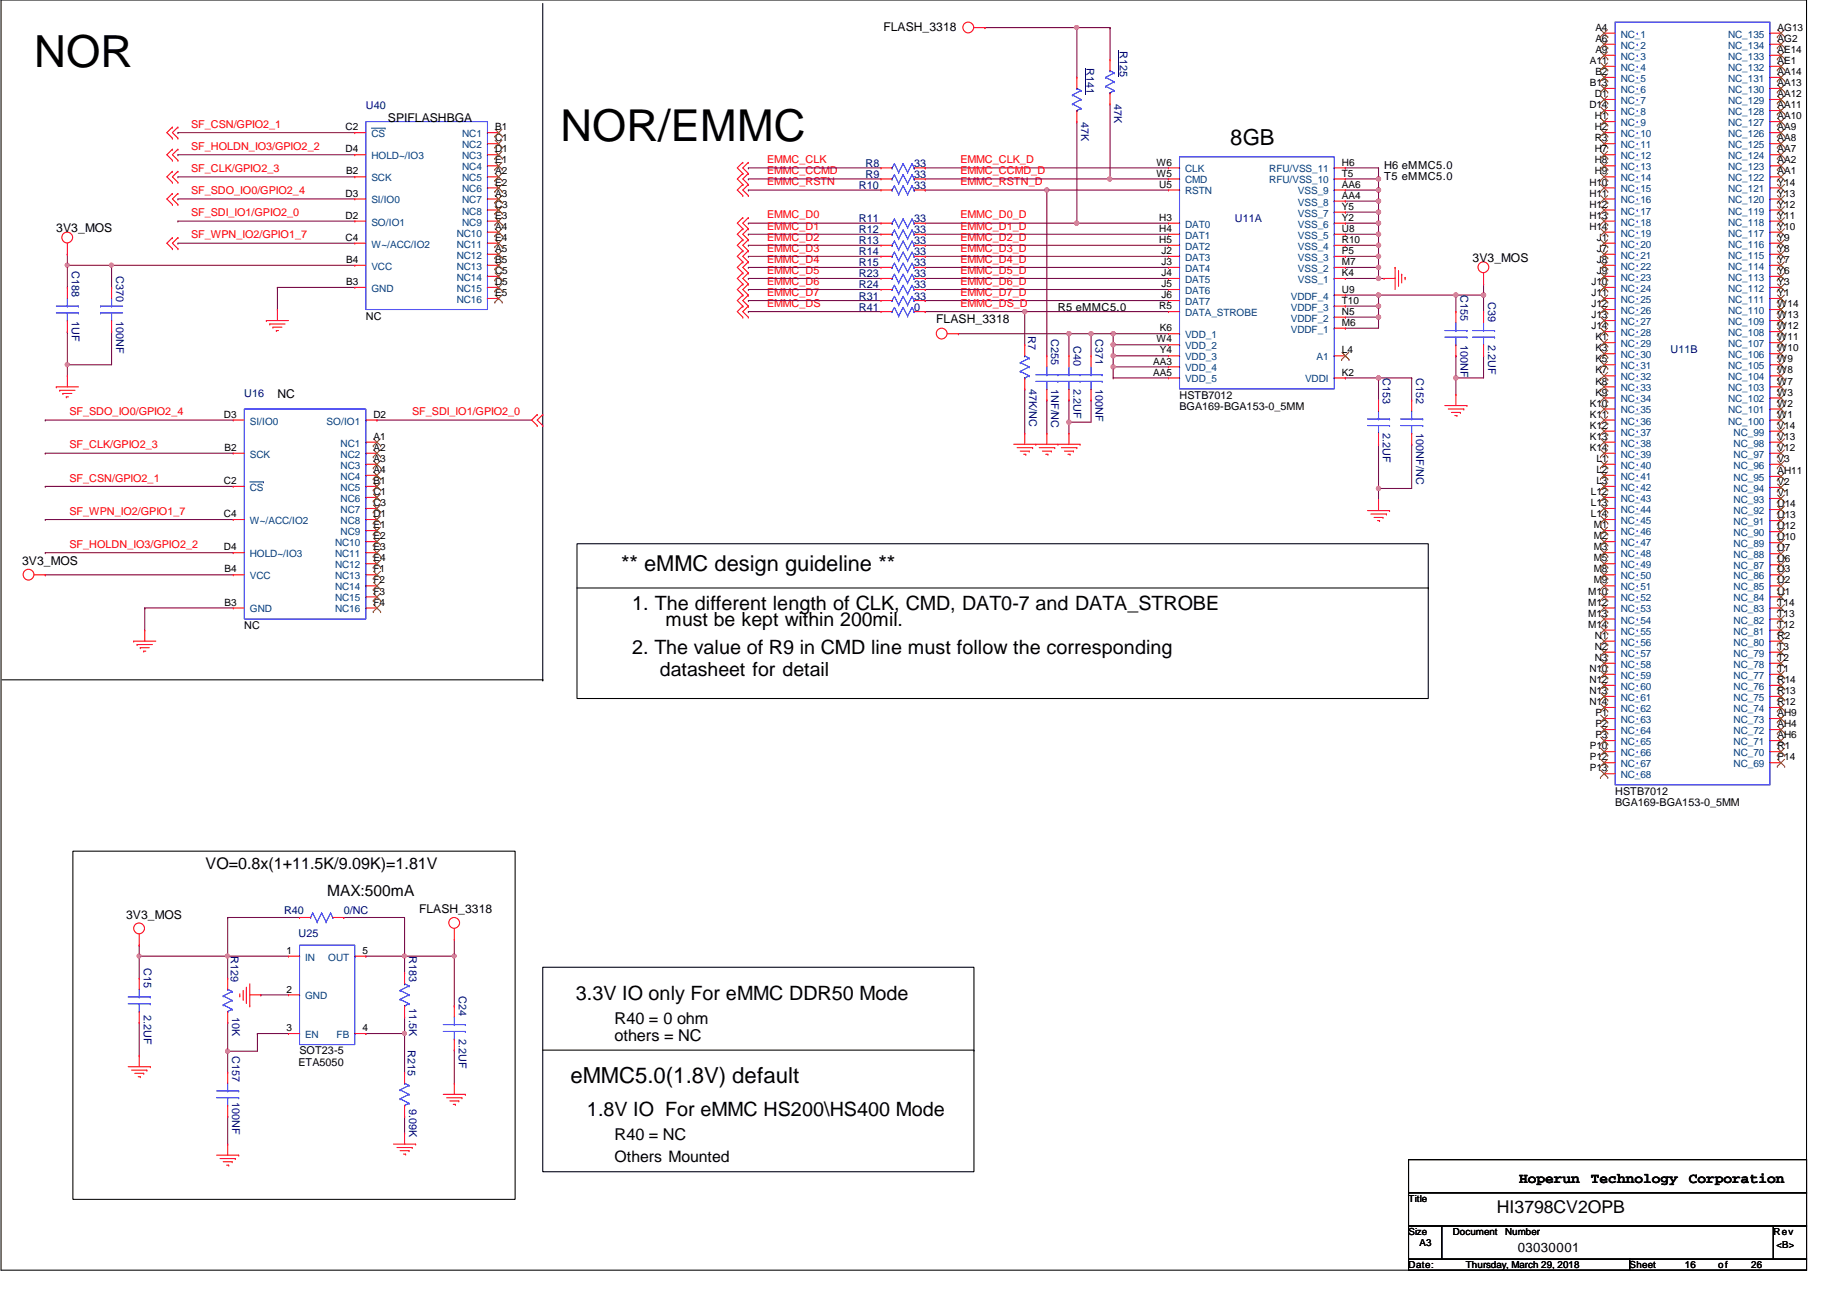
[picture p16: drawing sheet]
<svg xmlns="http://www.w3.org/2000/svg" width="297mm" height="210mm" viewBox="0 0 297 210" stroke-linecap="round" stroke-linejoin="round" font-family="sans-serif">
<defs><g id="words">
<g font-size="7.1">
<text x="5.5" y="10.8">NOR</text>
<text x="90.1" y="22.7">NOR/EMMC</text>
</g>
<g font-size="3.6">
<text x="197.9" y="23.3">8GB</text>
<text x="91.7" y="174.2">eMMC5.0(1.8V) default</text>
</g>
<text font-size="3.5" x="99.9" y="91.9">** eMMC design guideline **</text>
<g font-size="3.2">
<text x="101.7" y="98.1">1. The different length of CLK, CMD, DAT0-7 and DATA_STROBE</text>
<text x="101.7" y="105.2">2. The value of R9 in CMD line must follow the corresponding</text>
<text x="92.6" y="160.9">3.3V IO only For eMMC DDR50 Mode</text>
<text x="94.4" y="179.6">1.8V IO For eMMC HS200\HS400 Mode</text>
</g>
<g font-size="3.1">
<text x="107" y="100.8">must be kept within 200mil.</text>
<text x="106.1" y="108.8">datasheet for detail</text>
</g>
<text font-size="2.8" x="240.7" y="195.1">HI3798CV2OPB</text>
<g font-size="2.6">
<text x="33.1" y="139.8">VO=0.8x(1+11.5K/9.09K)=1.81V</text>
<text x="98.8" y="164.7">R40 = 0 ohm</text>
<text x="98.8" y="167.4">others = NC</text>
<text x="98.8" y="183.4">R40 = NC</text>
</g>
<g font-size="2.5">
<text x="52.6" y="144.1">MAX:500mA</text>
<text x="98.8" y="186.9">Others Mounted</text>
</g>
<g font-size="2.3">
<text x="244.3" y="190.2">Hoperun</text>
<text x="255.9" y="190.2">Technology</text>
<text x="271.6" y="190.2">Corporation</text>
</g>
<text font-size="2.1" x="244.1" y="201.4">03030001</text>
<g font-size="1.9">
<text x="142.1" y="5">FLASH_3318</text>
<text x="62.4" y="19.6">SPIFLASHBGA</text>
<text x="9.1" y="37.3">3V3_MOS</text>
<text x="236.8" y="42.1">3V3_MOS</text>
<text x="150.6" y="51.9">FLASH_3318</text>
<text x="44.6" y="64">NC</text>
<text x="3.6" y="90.8">3V3_MOS</text>
<text x="20.3" y="147.7">3V3_MOS</text>
<text x="67.4" y="146.9">FLASH_3318</text>
</g>
<g font-size="1.8">
<text x="222.6" y="27.2">H6 eMMC5.0</text>
<text x="222.6" y="29">T5 eMMC5.0</text>
<text x="170.1" y="50">R5 eMMC5.0</text>
</g>
<g font-size="1.7" fill="#000080">
<text x="174.7" y="11" transform="rotate(90 174.7 11)">R141</text>
<text x="180.1" y="8.2" transform="rotate(90 180.1 8.2)">R125</text>
<text x="58.8" y="17.6">U40</text>
<text x="179.2" y="16.7" transform="rotate(90 179.2 16.7)">47K</text>
<text x="173.9" y="19.6" transform="rotate(90 173.9 19.6)">47K</text>
<text x="139.2" y="28.6">R9</text>
<text x="139.2" y="26.8">R8</text>
<text x="147" y="28.6">33</text>
<text x="147" y="26.8">33</text>
<text x="138.1" y="35.7">R11</text>
<text x="138.1" y="30.4">R10</text>
<text x="147" y="35.7">33</text>
<text x="147" y="30.4">33</text>
<text x="198.6" y="35.7">U11A</text>
<text x="138.1" y="37.5">R12</text>
<text x="138.1" y="41.1">R14</text>
<text x="138.1" y="39.3">R13</text>
<text x="147" y="37.5">33</text>
<text x="147" y="41.1">33</text>
<text x="147" y="39.3">33</text>
<text x="11.6" y="43.6" transform="rotate(90 11.6 43.6)">C188</text>
<text x="18.7" y="44.4" transform="rotate(90 18.7 44.4)">C370</text>
<text x="138.1" y="42.8">R15</text>
<text x="138.1" y="46.4">R24</text>
<text x="138.1" y="44.6">R23</text>
<text x="147" y="42.8">33</text>
<text x="147" y="46.4">33</text>
<text x="147" y="44.6">33</text>
<text x="234.9" y="47.5" transform="rotate(90 234.9 47.5)">C155</text>
<text x="11.6" y="51.6" transform="rotate(90 11.6 51.6)">1UF</text>
<text x="18.7" y="51.6" transform="rotate(90 18.7 51.6)">100NF</text>
<text x="138.1" y="50">R41</text>
<text x="138.1" y="48.2">R31</text>
<text x="147" y="50">0</text>
<text x="147" y="48.2">33</text>
<text x="239.3" y="48.6" transform="rotate(90 239.3 48.6)">C39</text>
<text x="165.4" y="54.1" transform="rotate(90 165.4 54.1)">R7</text>
<text x="169.1" y="54.6" transform="rotate(90 169.1 54.6)">C255</text>
<text x="172.6" y="55.7" transform="rotate(90 172.6 55.7)">C40</text>
<text x="176.2" y="54.6" transform="rotate(90 176.2 54.6)">C371</text>
<text x="234.9" y="55.5" transform="rotate(90 234.9 55.5)">100NF</text>
<text x="239.3" y="55.5" transform="rotate(90 239.3 55.5)">2.2UF</text>
<text x="268.6" y="56.7">U11B</text>
<text x="39.3" y="63.8">U16</text>
<text x="165.5" y="62.6" transform="rotate(90 165.5 62.6)">47K/NC</text>
<text x="169.1" y="62.6" transform="rotate(90 169.1 62.6)">1NF/NC</text>
<text x="172.6" y="62.6" transform="rotate(90 172.6 62.6)">2.2UF</text>
<text x="176.2" y="62.6" transform="rotate(90 176.2 62.6)">100NF</text>
<text x="222.4" y="60.8" transform="rotate(90 222.4 60.8)">C153</text>
<text x="227.8" y="60.8" transform="rotate(90 227.8 60.8)">C152</text>
<text x="222.4" y="69.7" transform="rotate(90 222.4 69.7)">2.2UF</text>
<text x="227.8" y="69.7" transform="rotate(90 227.8 69.7)">100NF/NC</text>
<text x="45.7" y="147.1">R40</text>
<text x="55.3" y="147.1">0/NC</text>
<text x="23.1" y="155.7" transform="rotate(90 23.1 155.7)">C15</text>
<text x="37.1" y="153.8" transform="rotate(90 37.1 153.8)">R129</text>
<text x="48" y="150.8">U25</text>
<text x="65.8" y="153.8" transform="rotate(90 65.8 153.8)">R183</text>
<text x="73.8" y="160.2" transform="rotate(90 73.8 160.2)">C24</text>
<text x="23.1" y="163.2" transform="rotate(90 23.1 163.2)">2.2UF</text>
<text x="37.3" y="163.6" transform="rotate(90 37.3 163.6)">10K</text>
<text x="65.8" y="162.1" transform="rotate(90 65.8 162.1)">11.5K</text>
<text x="73.8" y="167.1" transform="rotate(90 73.8 167.1)">2.2UF</text>
<text x="37.3" y="169.8" transform="rotate(90 37.3 169.8)">C157</text>
<text x="65.6" y="168.9" transform="rotate(90 65.6 168.9)">R215</text>
<text x="37.3" y="177.2" transform="rotate(90 37.3 177.2)">100NF</text>
<text x="65.8" y="178.4" transform="rotate(90 65.8 178.4)">9.09K</text>
</g>
<g font-size="1.7" fill="#f00">
<text x="30.7" y="20.6">SF_CSN/GPIO2_1</text>
<text x="30.7" y="27.7">SF_CLK/GPIO2_3</text>
<text x="30.7" y="24.1">SF_HOLDN_IO3/GPIO2_2</text>
<text x="123.4" y="29.8">EMMC_RSTN</text>
<text x="123.4" y="28">EMMC_CCMD</text>
<text x="123.4" y="26.2">EMMC_CLK</text>
<text x="154.5" y="26.2">EMMC_CLK_D</text>
<text x="154.5" y="29.8">EMMC_RSTN_D</text>
<text x="154.5" y="28">EMMC_CCMD_D</text>
<text x="30.7" y="31.2">SF_SDO_IO0/GPIO2_4</text>
<text x="30.7" y="34.8">SF_SDI_IO1/GPIO2_0</text>
<text x="123.4" y="35.1">EMMC_D0</text>
<text x="154.5" y="35.1">EMMC_D0_D</text>
<text x="30.7" y="38.4">SF_WPN_IO2/GPIO1_7</text>
<text x="123.4" y="40.5">EMMC_D3</text>
<text x="123.4" y="38.7">EMMC_D2</text>
<text x="123.4" y="36.9">EMMC_D1</text>
<text x="154.5" y="40.5">EMMC_D3_D</text>
<text x="154.5" y="38.7">EMMC_D2_D</text>
<text x="154.5" y="36.9">EMMC_D1_D</text>
<text x="123.4" y="47.6">EMMC_D7</text>
<text x="123.4" y="45.8">EMMC_D6</text>
<text x="123.4" y="44">EMMC_D5</text>
<text x="123.4" y="42.2">EMMC_D4</text>
<text x="154.5" y="47.6">EMMC_D7_D</text>
<text x="154.5" y="45.8">EMMC_D6_D</text>
<text x="154.5" y="44">EMMC_D5_D</text>
<text x="154.5" y="42.2">EMMC_D4_D</text>
<text x="123.4" y="49.4">EMMC_DS</text>
<text x="154.5" y="49.4">EMMC_DS_D</text>
<text x="11.2" y="66.8">SF_SDO_IO0/GPIO2_4</text>
<text x="66.3" y="66.8">SF_SDI_IO1/GPIO2_0</text>
<text x="11.2" y="72.1">SF_CLK/GPIO2_3</text>
<text x="11.2" y="77.5">SF_CSN/GPIO2_1</text>
<text x="11.2" y="82.8">SF_WPN_IO2/GPIO1_7</text>
<text x="11.2" y="88.1">SF_HOLDN_IO3/GPIO2_2</text>
</g>
<g font-size="1.7">
<text x="58.8" y="51.4">NC</text>
<text x="189.7" y="66">BGA169-BGA153-0_5MM</text>
<text x="189.7" y="64.2">HSTB7012</text>
<text x="39.3" y="101.2">NC</text>
<text x="259.8" y="129.6">BGA169-BGA153-0_5MM</text>
<text x="259.8" y="127.8">HSTB7012</text>
<text x="48" y="171.4">ETA5050</text>
<text x="48.2" y="169.5">SOT23-5</text>
</g>
<g font-size="1.6">
<text x="256.6" y="5">A4</text>
<text x="285.9" y="5">AG13</text>
<text x="255.7" y="10.3">A11</text>
<text x="256.6" y="8.5">A9</text>
<text x="256.6" y="6.7">A6</text>
<text x="285.9" y="6.7">AG2</text>
<text x="285.9" y="8.5">AE14</text>
<text x="285.9" y="10.3">AE1</text>
<text x="255.6" y="17.4">D14</text>
<text x="255.7" y="13.8">B13</text>
<text x="256.5" y="15.6">D1</text>
<text x="256.6" y="12.1">B2</text>
<text x="285.9" y="12.1">AA14</text>
<text x="285.9" y="13.8">AA13</text>
<text x="285.9" y="15.6">AA12</text>
<text x="285.9" y="17.4">AA11</text>
<text x="55.6" y="21">C2</text>
<text x="79.6" y="22.7">C1</text>
<text x="79.6" y="21">B1</text>
<text x="256.5" y="22.7">R3</text>
<text x="256.5" y="21">H2</text>
<text x="256.5" y="19.2">H1</text>
<text x="285.9" y="19.2">AA10</text>
<text x="285.9" y="21">AA9</text>
<text x="285.9" y="22.7">AA8</text>
<text x="55.6" y="24.5">D4</text>
<text x="55.7" y="28.1">B2</text>
<text x="79.6" y="29.8">E2</text>
<text x="79.6" y="28.1">A2</text>
<text x="79.6" y="26.3">E1</text>
<text x="79.6" y="24.5">D1</text>
<text x="186" y="28.4">W5</text>
<text x="186" y="26.6">W6</text>
<text x="215.8" y="28.4">T5</text>
<text x="215.8" y="26.6">H6</text>
<text x="255.6" y="29.8">H10</text>
<text x="256.5" y="28.1">H9</text>
<text x="256.5" y="26.3">H8</text>
<text x="256.5" y="24.5">H7</text>
<text x="285.9" y="24.5">AA7</text>
<text x="285.9" y="26.3">AA2</text>
<text x="285.9" y="28.1">AA1</text>
<text x="285.9" y="29.8">Y14</text>
<text x="55.6" y="35.2">D2</text>
<text x="55.6" y="31.6">D3</text>
<text x="79.6" y="35.2">E3</text>
<text x="79.6" y="33.4">C3</text>
<text x="79.6" y="31.6">A3</text>
<text x="186.4" y="30.2">U5</text>
<text x="186.4" y="35.5">H3</text>
<text x="215.8" y="30.2">AA6</text>
<text x="215.8" y="35.5">Y2</text>
<text x="215.8" y="33.7">Y5</text>
<text x="215.8" y="32">AA4</text>
<text x="255.6" y="35.2">H13</text>
<text x="255.6" y="33.4">H12</text>
<text x="255.6" y="31.6">H11</text>
<text x="285.9" y="31.6">Y13</text>
<text x="285.9" y="33.4">Y12</text>
<text x="285.9" y="35.2">Y11</text>
<text x="55.6" y="38.7">C4</text>
<text x="79.6" y="40.5">A5</text>
<text x="79.6" y="38.7">E4</text>
<text x="79.6" y="37">A4</text>
<text x="186.4" y="39.1">H5</text>
<text x="186.4" y="37.3">H4</text>
<text x="186.8" y="40.9">J2</text>
<text x="215.8" y="40.9">P5</text>
<text x="215.8" y="39.1">R10</text>
<text x="215.8" y="37.3">U8</text>
<text x="255.6" y="37">H14</text>
<text x="256.8" y="40.5">J7</text>
<text x="256.8" y="38.7">J1</text>
<text x="285.9" y="37">Y10</text>
<text x="285.9" y="38.7">Y9</text>
<text x="285.9" y="40.5">Y8</text>
<text x="55.7" y="42.3">B4</text>
<text x="55.7" y="45.8">B3</text>
<text x="79.6" y="47.6">E5</text>
<text x="79.6" y="45.8">D5</text>
<text x="79.6" y="44.1">C5</text>
<text x="79.6" y="42.3">B5</text>
<text x="186.8" y="48">J6</text>
<text x="186.8" y="46.2">J5</text>
<text x="186.8" y="44.4">J4</text>
<text x="186.8" y="42.6">J3</text>
<text x="215.8" y="44.4">K4</text>
<text x="215.8" y="47.1">U9</text>
<text x="215.8" y="42.6">M7</text>
<text x="255.9" y="47.6">J11</text>
<text x="255.9" y="45.8">J10</text>
<text x="256.8" y="44.1">J9</text>
<text x="256.8" y="42.3">J8</text>
<text x="285.9" y="42.3">Y7</text>
<text x="285.9" y="44.1">Y6</text>
<text x="285.9" y="45.8">Y3</text>
<text x="285.9" y="47.6">Y1</text>
<text x="186.4" y="49.7">R5</text>
<text x="186.5" y="53.3">K6</text>
<text x="215.8" y="52.4">M6</text>
<text x="215.8" y="50.6">N5</text>
<text x="215.8" y="48.9">T10</text>
<text x="255.9" y="53">J14</text>
<text x="255.9" y="51.2">J13</text>
<text x="255.9" y="49.4">J12</text>
<text x="285.9" y="49.4">W14</text>
<text x="285.9" y="51.2">W13</text>
<text x="285.9" y="53">W12</text>
<text x="185.5" y="58.6">AA3</text>
<text x="186" y="55.1">W4</text>
<text x="186.5" y="56.9">Y4</text>
<text x="215.8" y="56.9">L4</text>
<text x="256.6" y="58.3">K5</text>
<text x="256.6" y="56.5">K3</text>
<text x="256.6" y="54.7">K1</text>
<text x="285.9" y="54.7">W11</text>
<text x="285.9" y="56.5">W10</text>
<text x="285.9" y="58.3">W9</text>
<text x="185.5" y="60.4">AA5</text>
<text x="215.8" y="60.4">K2</text>
<text x="255.7" y="65.4">K10</text>
<text x="256.6" y="63.6">K9</text>
<text x="256.6" y="61.8">K8</text>
<text x="256.6" y="60.1">K7</text>
<text x="285.9" y="60.1">W8</text>
<text x="285.9" y="61.8">W7</text>
<text x="285.9" y="63.6">W3</text>
<text x="285.9" y="65.4">W2</text>
<text x="36" y="67.2">D3</text>
<text x="60.1" y="70.7">A1</text>
<text x="60.1" y="67.2">D2</text>
<text x="255.7" y="70.7">K13</text>
<text x="255.7" y="69">K12</text>
<text x="255.7" y="67.2">K11</text>
<text x="285.9" y="67.2">W1</text>
<text x="285.9" y="69">V14</text>
<text x="285.9" y="70.7">V13</text>
<text x="36" y="77.9">C2</text>
<text x="36.1" y="72.5">B2</text>
<text x="60.1" y="77.9">B1</text>
<text x="60.1" y="76.1">A4</text>
<text x="60.1" y="74.3">A3</text>
<text x="60.1" y="72.5">A2</text>
<text x="255.7" y="72.5">K14</text>
<text x="256.7" y="77.9">L3</text>
<text x="256.7" y="76.1">L2</text>
<text x="256.7" y="74.3">L1</text>
<text x="285.9" y="76.2">AH11</text>
<text x="285.9" y="72.5">V12</text>
<text x="285.9" y="74.3">V3</text>
<text x="36" y="83.2">C4</text>
<text x="60.1" y="83.2">D1</text>
<text x="60.1" y="81.4">C3</text>
<text x="60.1" y="79.6">C1</text>
<text x="255.9" y="83.2">L14</text>
<text x="255.9" y="81.4">L13</text>
<text x="255.9" y="79.6">L12</text>
<text x="285.9" y="78">V2</text>
<text x="285.9" y="79.8">V1</text>
<text x="285.9" y="81.6">U14</text>
<text x="285.9" y="83.4">U13</text>
<text x="36" y="88.5">D4</text>
<text x="60.1" y="88.5">E3</text>
<text x="60.1" y="86.7">E2</text>
<text x="60.1" y="85">E1</text>
<text x="256.3" y="88.5">M3</text>
<text x="256.3" y="86.7">M2</text>
<text x="256.3" y="85">M1</text>
<text x="285.9" y="85.1">U12</text>
<text x="285.9" y="86.9">U10</text>
<text x="285.9" y="88.7">U7</text>
<text x="36.1" y="92.1">B4</text>
<text x="60.1" y="95.6">F3</text>
<text x="60.1" y="93.9">F2</text>
<text x="60.1" y="92.1">F1</text>
<text x="60.1" y="90.3">E4</text>
<text x="255.4" y="95.6">M10</text>
<text x="256.3" y="93.9">M9</text>
<text x="256.3" y="92.1">M8</text>
<text x="256.3" y="90.3">M5</text>
<text x="285.9" y="90.5">U6</text>
<text x="285.9" y="92.1">U3</text>
<text x="285.9" y="93.9">U2</text>
<text x="285.9" y="95.6">U1</text>
<text x="36.1" y="97.4">B3</text>
<text x="60.1" y="97.4">F4</text>
<text x="255.4" y="101">M14</text>
<text x="255.4" y="99.2">M13</text>
<text x="255.4" y="97.4">M12</text>
<text x="285.9" y="101">T12</text>
<text x="285.9" y="97.4">T14</text>
<text x="285.9" y="99.2">T13</text>
<text x="256.5" y="106.3">N3</text>
<text x="256.5" y="104.5">N2</text>
<text x="256.5" y="102.7">N1</text>
<text x="285.9" y="104.5">T3</text>
<text x="285.9" y="106.3">T2</text>
<text x="285.9" y="102.7">R2</text>
<text x="255.6" y="113.4">N14</text>
<text x="255.6" y="111.6">N13</text>
<text x="255.6" y="109.9">N12</text>
<text x="255.6" y="108.1">N10</text>
<text x="285.9" y="113.4">R12</text>
<text x="285.9" y="108.1">T1</text>
<text x="285.9" y="109.9">R14</text>
<text x="285.9" y="111.6">R13</text>
<text x="256.6" y="118.7">P3</text>
<text x="256.6" y="117">P2</text>
<text x="256.6" y="115.2">P1</text>
<text x="285.9" y="117">AH4</text>
<text x="285.9" y="118.7">AH6</text>
<text x="285.9" y="115.2">AH9</text>
<text x="255.7" y="124.1">P13</text>
<text x="255.7" y="122.3">P12</text>
<text x="255.7" y="120.5">P10</text>
<text x="285.9" y="122.3">P14</text>
<text x="285.9" y="120.5">R1</text>
<text x="46.1" y="153.4">1</text>
<text x="58.3" y="153.4">5</text>
<text x="46.1" y="159.6">2</text>
<text x="46.1" y="165.9">3</text>
<text x="58.3" y="165.9">4</text>
<text x="226.5" y="193.3">Title</text>
<text x="226.5" y="198.6">Size</text>
<text x="226.5" y="204">Date:</text>
<text x="228.3" y="200.4">A3</text>
<text x="233.6" y="198.6">Document</text>
<text x="235.8" y="204">Thursday, March 29, 2018</text>
<text x="242.1" y="198.6">Number</text>
<text x="262.1" y="204">Sheet</text>
<text x="271" y="204">16</text>
<text x="276.3" y="204">o f</text>
<text x="281.6" y="204">26</text>
<text x="285.2" y="198.6">Rev</text>
<text x="285.7" y="200.7">&lt;B&gt;</text>
</g>
<g font-size="1.6" fill="#004080">
<text x="260.6" y="11.4">NC_4</text>
<text x="260.6" y="9.6">NC_3</text>
<text x="260.6" y="7.8">NC_2</text>
<text x="260.6" y="6.1">NC_1</text>
<text x="277.9" y="6.1">NC_135</text>
<text x="277.9" y="7.8">NC_134</text>
<text x="277.9" y="9.6">NC_133</text>
<text x="277.9" y="11.4">NC_132</text>
<text x="260.6" y="16.7">NC_7</text>
<text x="260.6" y="14.9">NC_6</text>
<text x="260.6" y="13.2">NC_5</text>
<text x="277.9" y="13.2">NC_131</text>
<text x="277.9" y="14.9">NC_130</text>
<text x="277.9" y="16.7">NC_129</text>
<text x="59.7" y="22.1">CS</text>
<text x="74.3" y="23.8">NC2</text>
<text x="74.3" y="22.1">NC1</text>
<text x="260.6" y="23.8">NC_11</text>
<text x="260.6" y="22.1">NC_10</text>
<text x="260.6" y="20.3">NC_9</text>
<text x="260.6" y="18.5">NC_8</text>
<text x="277.9" y="18.5">NC_128</text>
<text x="277.9" y="20.3">NC_127</text>
<text x="277.9" y="22.1">NC_126</text>
<text x="277.9" y="23.8">NC_125</text>
<text x="59.7" y="29.2">SCK</text>
<text x="59.7" y="25.6">HOLD~/IO3</text>
<text x="74.3" y="29.2">NC5</text>
<text x="74.3" y="27.4">NC4</text>
<text x="74.3" y="25.6">NC3</text>
<text x="190.6" y="29.5">CMD</text>
<text x="190.6" y="27.7">CLK</text>
<text x="204.1" y="29.5">RFU/VSS_10</text>
<text x="204.1" y="27.7">RFU/VSS_11</text>
<text x="260.6" y="29.2">NC_14</text>
<text x="260.6" y="27.4">NC_13</text>
<text x="260.6" y="25.6">NC_12</text>
<text x="277.9" y="25.6">NC_124</text>
<text x="277.9" y="27.4">NC_123</text>
<text x="277.9" y="29.2">NC_122</text>
<text x="59.7" y="32.7">SI/IO0</text>
<text x="74.3" y="34.5">NC8</text>
<text x="74.3" y="32.7">NC7</text>
<text x="74.3" y="30.9">NC6</text>
<text x="190.6" y="31.3">RSTN</text>
<text x="208.7" y="31.3">VSS_9</text>
<text x="208.7" y="34.8">VSS_7</text>
<text x="208.7" y="33.1">VSS_8</text>
<text x="260.6" y="34.5">NC_17</text>
<text x="260.6" y="32.7">NC_16</text>
<text x="260.6" y="30.9">NC_15</text>
<text x="277.9" y="30.9">NC_121</text>
<text x="277.9" y="32.7">NC_120</text>
<text x="277.9" y="34.5">NC_119</text>
<text x="59.7" y="39.8">W~/ACC/IO2</text>
<text x="59.7" y="36.3">SO/IO1</text>
<text x="73.4" y="41.6">NC12</text>
<text x="73.4" y="39.8">NC11</text>
<text x="73.4" y="38.1">NC10</text>
<text x="74.3" y="36.3">NC9</text>
<text x="190.6" y="42">DAT3</text>
<text x="190.6" y="40.2">DAT2</text>
<text x="190.6" y="38.4">DAT1</text>
<text x="190.6" y="36.6">DAT0</text>
<text x="208.7" y="42">VSS_3</text>
<text x="208.7" y="40.2">VSS_4</text>
<text x="208.7" y="38.4">VSS_5</text>
<text x="208.7" y="36.6">VSS_6</text>
<text x="260.6" y="41.6">NC_21</text>
<text x="260.6" y="39.8">NC_20</text>
<text x="260.6" y="38.1">NC_19</text>
<text x="260.6" y="36.3">NC_18</text>
<text x="277.9" y="36.3">NC_118</text>
<text x="277.9" y="38.1">NC_117</text>
<text x="277.9" y="39.8">NC_116</text>
<text x="277.9" y="41.6">NC_115</text>
<text x="59.7" y="43.4">VCC</text>
<text x="59.7" y="46.9">GND</text>
<text x="73.4" y="46.9">NC15</text>
<text x="73.4" y="45.2">NC14</text>
<text x="73.4" y="43.4">NC13</text>
<text x="190.6" y="47.3">DAT6</text>
<text x="190.6" y="45.5">DAT5</text>
<text x="190.6" y="43.7">DAT4</text>
<text x="208.7" y="45.5">VSS_1</text>
<text x="208.7" y="43.7">VSS_2</text>
<text x="260.6" y="46.9">NC_24</text>
<text x="260.6" y="45.2">NC_23</text>
<text x="260.6" y="43.4">NC_22</text>
<text x="277.9" y="43.4">NC_114</text>
<text x="277.9" y="45.2">NC_113</text>
<text x="277.9" y="46.9">NC_112</text>
<text x="73.4" y="48.7">NC16</text>
<text x="190.6" y="49.1">DAT7</text>
<text x="190.6" y="50.8">DATA_STROBE</text>
<text x="207.6" y="53.5">VDDF_1</text>
<text x="207.6" y="51.7">VDDF_2</text>
<text x="207.6" y="50">VDDF_3</text>
<text x="207.6" y="48.2">VDDF_4</text>
<text x="260.6" y="52.3">NC_27</text>
<text x="260.6" y="50.5">NC_26</text>
<text x="260.6" y="48.7">NC_25</text>
<text x="277.9" y="48.7">NC_111</text>
<text x="277.9" y="50.5">NC_110</text>
<text x="277.9" y="52.3">NC_109</text>
<text x="190.6" y="59.7">VDD_4</text>
<text x="190.6" y="58">VDD_3</text>
<text x="190.6" y="56.2">VDD_2</text>
<text x="190.6" y="54.4">VDD_1</text>
<text x="211.7" y="58">A1</text>
<text x="260.6" y="59.4">NC_31</text>
<text x="260.6" y="57.6">NC_30</text>
<text x="260.6" y="55.8">NC_29</text>
<text x="260.6" y="54.1">NC_28</text>
<text x="277.9" y="54.1">NC_108</text>
<text x="277.9" y="55.8">NC_107</text>
<text x="277.9" y="57.6">NC_106</text>
<text x="277.9" y="59.4">NC_105</text>
<text x="190.6" y="61.5">VDD_5</text>
<text x="209.9" y="61.5">VDDI</text>
<text x="260.6" y="64.7">NC_34</text>
<text x="260.6" y="62.9">NC_33</text>
<text x="260.6" y="61.2">NC_32</text>
<text x="277.9" y="61.2">NC_104</text>
<text x="277.9" y="62.9">NC_103</text>
<text x="277.9" y="64.7">NC_102</text>
<text x="40.2" y="68.3">SI/IO0</text>
<text x="52.5" y="68.3">SO/IO1</text>
<text x="54.8" y="71.8">NC1</text>
<text x="260.6" y="71.8">NC_38</text>
<text x="260.6" y="70.1">NC_37</text>
<text x="260.6" y="68.3">NC_36</text>
<text x="260.6" y="66.5">NC_35</text>
<text x="277.9" y="66.5">NC_101</text>
<text x="277.9" y="68.3">NC_100</text>
<text x="278.8" y="70.1">NC_99</text>
<text x="278.8" y="71.8">NC_98</text>
<text x="40.2" y="73.6">SCK</text>
<text x="54.8" y="77.2">NC4</text>
<text x="54.8" y="75.4">NC3</text>
<text x="54.8" y="73.6">NC2</text>
<text x="260.6" y="77.2">NC_41</text>
<text x="260.6" y="75.4">NC_40</text>
<text x="260.6" y="73.6">NC_39</text>
<text x="278.8" y="77.3">NC_95</text>
<text x="278.8" y="73.6">NC_97</text>
<text x="278.8" y="75.4">NC_96</text>
<text x="40.2" y="79">CS</text>
<text x="54.8" y="82.5">NC7</text>
<text x="54.8" y="80.7">NC6</text>
<text x="54.8" y="79">NC5</text>
<text x="260.6" y="82.5">NC_44</text>
<text x="260.6" y="80.7">NC_43</text>
<text x="260.6" y="79">NC_42</text>
<text x="278.8" y="79.1">NC_94</text>
<text x="278.8" y="80.9">NC_93</text>
<text x="278.8" y="82.7">NC_92</text>
<text x="40.2" y="84.3">W~/ACC/IO2</text>
<text x="40.2" y="89.6">HOLD~/IO3</text>
<text x="53.9" y="89.6">NC11</text>
<text x="53.9" y="87.8">NC10</text>
<text x="54.8" y="86.1">NC9</text>
<text x="54.8" y="84.3">NC8</text>
<text x="260.6" y="89.6">NC_48</text>
<text x="260.6" y="87.8">NC_47</text>
<text x="260.6" y="86.1">NC_46</text>
<text x="260.6" y="84.3">NC_45</text>
<text x="278.8" y="84.5">NC_91</text>
<text x="278.8" y="86.2">NC_90</text>
<text x="278.8" y="88">NC_89</text>
<text x="278.8" y="89.8">NC_88</text>
<text x="40.2" y="93.2">VCC</text>
<text x="53.9" y="95">NC14</text>
<text x="53.9" y="93.2">NC13</text>
<text x="53.9" y="91.4">NC12</text>
<text x="260.6" y="95">NC_51</text>
<text x="260.6" y="93.2">NC_50</text>
<text x="260.6" y="91.4">NC_49</text>
<text x="278.8" y="91.6">NC_87</text>
<text x="278.8" y="93.2">NC_86</text>
<text x="278.8" y="95">NC_85</text>
<text x="40.2" y="98.5">GND</text>
<text x="53.9" y="98.5">NC16</text>
<text x="53.9" y="96.7">NC15</text>
<text x="260.6" y="100.3">NC_54</text>
<text x="260.6" y="98.5">NC_53</text>
<text x="260.6" y="96.7">NC_52</text>
<text x="278.8" y="96.7">NC_84</text>
<text x="278.8" y="98.5">NC_83</text>
<text x="278.8" y="100.3">NC_82</text>
<text x="260.6" y="107.4">NC_58</text>
<text x="260.6" y="105.6">NC_57</text>
<text x="260.6" y="103.8">NC_56</text>
<text x="260.6" y="102.1">NC_55</text>
<text x="278.8" y="102.1">NC_81</text>
<text x="278.8" y="105.6">NC_79</text>
<text x="278.8" y="107.4">NC_78</text>
<text x="278.8" y="103.8">NC_80</text>
<text x="260.6" y="112.7">NC_61</text>
<text x="260.6" y="111">NC_60</text>
<text x="260.6" y="109.2">NC_59</text>
<text x="278.8" y="109.2">NC_77</text>
<text x="278.8" y="111">NC_76</text>
<text x="278.8" y="112.7">NC_75</text>
<text x="260.6" y="119.8">NC_65</text>
<text x="260.6" y="118.1">NC_64</text>
<text x="260.6" y="116.3">NC_63</text>
<text x="260.6" y="114.5">NC_62</text>
<text x="278.8" y="118.1">NC_72</text>
<text x="278.8" y="119.8">NC_71</text>
<text x="278.8" y="116.3">NC_73</text>
<text x="278.8" y="114.5">NC_74</text>
<text x="260.6" y="125.2">NC_68</text>
<text x="260.6" y="123.4">NC_67</text>
<text x="260.6" y="121.6">NC_66</text>
<text x="278.8" y="123.4">NC_69</text>
<text x="278.8" y="121.6">NC_70</text>
<text x="49.1" y="154.5">IN</text>
<text x="52.8" y="154.5">OUT</text>
<text x="49.1" y="160.7">GND</text>
<text x="49.1" y="167">EN</text>
<text x="54.1" y="167">FB</text>
</g>
</g></defs>
<path d="M.2 0h290.3v204.3h-290.3zM87.3 .6v108.7M92.8 87.5h136.9v24.9h-136.9zM92.8 94.6h136.9M229.7 94.6h.1M.3 109.3h87M87.3 109.3h.1M11.7 136.9h71.1v56h-71.1zM87.3 155.6h69.3v32.9h-69.3zM87.3 168.9h69.3M156.6 168.9h.1" fill="none" stroke="#000" stroke-width=".17"/>
<path d="M120.4 30.6h.1M120.4 30.6h21.3M10.8 42.7h.1M10.8 42.7h7.1M120.4 50.1h.1M120.4 50.1h21.3" fill="none" stroke="#800040" stroke-width=".17"/>
<circle cx="10.8" cy="42.6" r=".32" fill="#f0f"/>
<circle cx="10.8" cy="42.6" r=".32" fill="none" stroke="#f0f" stroke-width=".17"/>
<path d="M148.8 27h.1M148.8 27h39.1M168.4 30.6h.1M168.4 30.6v26.6" fill="none" stroke="#800040" stroke-width=".17"/>
<circle cx="168.4" cy="30.6" r=".34" fill="#f0f"/>
<circle cx="168.4" cy="30.6" r=".34" fill="none" stroke="#f0f" stroke-width=".17"/>
<g fill="none" stroke="#800040" stroke-width=".17">
<path d="M148.8 30.6h.1M148.8 39.5h.1M148.8 37.7h.1M148.8 30.6h39.1M148.8 39.5h39.1M148.8 37.7h39.1M148.8 35.9h24.4M148.8 28.8h29.7M168.4 30.6h.1M173.2 35.9h.1M178.5 28.8h.1M148.8 48.3h.1"/>
<path d="M148.8 46.6h.1M148.8 44.8h.1M148.8 43h.1M148.8 41.2h.1M148.8 48.3h39.1M148.8 46.6h39.1M148.8 44.8h39.1M148.8 43h39.1M148.8 41.2h39.1M171.9 67.9h.1M171.9 64.3h.1M171.9 64.3v5.4"/>
</g>
<circle cx="171.9" cy="67.9" r=".34" fill="#f0f"/>
<circle cx="171.9" cy="67.9" r=".34" fill="none" stroke="#f0f" stroke-width=".17"/>
<path d="M171.9 67.9h.1M175.5 64.3h.1M175.5 64.3v3.6h-3.6M221.7 78.6h.1M221.7 71.5h.1M221.7 71.5v8.8M227 71.5h.1M227 71.5v7.1M36.6 179.6h.1M36.6 179.6v4.4M65.1 179.6h.1M65.1 179.6v2.6" fill="none" stroke="#800040" stroke-width=".17"/>
<circle cx="221.7" cy="78.6" r=".34" fill="#f0f"/>
<circle cx="221.7" cy="78.6" r=".34" fill="none" stroke="#f0f" stroke-width=".17"/>
<path d="M216.4 30.6h.1M216.4 30.6h5.3" fill="none" stroke="#800040" stroke-width=".17"/>
<circle cx="221.7" cy="30.6" r=".34" fill="#f0f"/>
<circle cx="221.7" cy="30.6" r=".34" fill="none" stroke="#f0f" stroke-width=".17"/>
<g fill="none" stroke="#800040" stroke-width=".17">
<path d="M216.4 28.8h.1M216.4 28.8h5.3M221.7 30.6h.1M221.7 32.3h.1M221.7 34.1h.1M221.7 35.9h.1M221.7 37.7h.1M221.7 39.5h.1M221.7 28.8h.1M221.7 28.8v16M221.7 41.2h.1M221.7 43h.1"/>
<path d="M221.7 44.8h.1M221.7 44.8h.9"/>
</g>
<circle cx="221.7" cy="28.8" r=".34" fill="#f0f"/>
<circle cx="221.7" cy="28.8" r=".34" fill="none" stroke="#f0f" stroke-width=".17"/>
<path d="M216.4 27h.1M216.4 32.3h.1M216.4 27h5.3M216.4 32.3h5.3M221.7 27h.1M221.7 27v1.8" fill="none" stroke="#800040" stroke-width=".17"/>
<circle cx="221.7" cy="32.3" r=".34" fill="#f0f"/>
<circle cx="221.7" cy="32.3" r=".34" fill="none" stroke="#f0f" stroke-width=".17"/>
<path d="M216.4 34.1h.1M216.4 34.1h5.3" fill="none" stroke="#800040" stroke-width=".17"/>
<circle cx="221.7" cy="34.1" r=".34" fill="#f0f"/>
<circle cx="221.7" cy="34.1" r=".34" fill="none" stroke="#f0f" stroke-width=".17"/>
<path d="M216.4 35.9h.1M216.4 35.9h5.3" fill="none" stroke="#800040" stroke-width=".17"/>
<circle cx="221.7" cy="35.9" r=".34" fill="#f0f"/>
<circle cx="221.7" cy="35.9" r=".34" fill="none" stroke="#f0f" stroke-width=".17"/>
<path d="M216.4 37.7h.1M216.4 37.7h5.3" fill="none" stroke="#800040" stroke-width=".17"/>
<circle cx="221.7" cy="37.7" r=".34" fill="#f0f"/>
<circle cx="221.7" cy="37.7" r=".34" fill="none" stroke="#f0f" stroke-width=".17"/>
<path d="M216.4 39.5h.1M216.4 39.5h5.3" fill="none" stroke="#800040" stroke-width=".17"/>
<circle cx="221.7" cy="39.4" r=".34" fill="#f0f"/>
<circle cx="221.7" cy="39.4" r=".34" fill="none" stroke="#f0f" stroke-width=".17"/>
<path d="M216.4 41.2h.1M216.4 41.2h5.3" fill="none" stroke="#800040" stroke-width=".17"/>
<circle cx="221.7" cy="41.2" r=".34" fill="#f0f"/>
<circle cx="221.7" cy="41.2" r=".34" fill="none" stroke="#f0f" stroke-width=".17"/>
<path d="M216.4 43h.1M216.4 43h5.3" fill="none" stroke="#800040" stroke-width=".17"/>
<circle cx="221.7" cy="43" r=".34" fill="#f0f"/>
<circle cx="221.7" cy="43" r=".34" fill="none" stroke="#f0f" stroke-width=".17"/>
<path d="M216.4 44.8h.1M216.4 44.8h5.3" fill="none" stroke="#800040" stroke-width=".17"/>
<circle cx="221.7" cy="44.8" r=".34" fill="#f0f"/>
<circle cx="221.7" cy="44.8" r=".34" fill="none" stroke="#f0f" stroke-width=".17"/>
<path d="M234.1 60.8h.1M234.1 60.8v2.7M234.1 60.8h4.5M22.4 164.5h.1M22.4 164.5v5.3M41.9 160h.1M41.9 160h4.5" fill="none" stroke="#800040" stroke-width=".17"/>
<circle cx="234.1" cy="60.8" r=".34" fill="#f0f"/>
<circle cx="234.1" cy="60.8" r=".34" fill="none" stroke="#f0f" stroke-width=".17"/>
<g fill="none" stroke="#800040" stroke-width=".17">
<path d="M10.8 58.7h.1M10.8 53.3h.1M10.8 53.3v7.2M17.9 53.3h.1M17.9 53.3v5.4M44.6 46.2h.1M44.6 46.2v3.6M44.6 46.2h12.5M179 59h.1M179 59h8.9M234.1 57.2h.1M234.1 57.2v3.6"/>
<path d="M238.6 57.2h.1M238.6 57.2v3.6M164.8 62.6h.1M164.8 62.6v7.1M168.4 64.3h.1M168.4 64.3v5.4M23.3 97.8h.1M23.3 97.8v3.5M23.3 97.8h14.2M73.1 168.9h.1M73.1 168.9v5.3"/>
</g>
<circle cx="179" cy="59" r=".34" fill="#f0f"/>
<circle cx="179" cy="59" r=".34" fill="none" stroke="#f0f" stroke-width=".17"/>
<path d="M179 57.2h.1M179 55.5h.1M179 53.7h.1M179 53.7v5.3M179 53.7h8.9" fill="none" stroke="#800040" stroke-width=".17"/>
<circle cx="179" cy="53.7" r=".34" fill="#f0f"/>
<circle cx="179" cy="53.7" r=".34" fill="none" stroke="#f0f" stroke-width=".17"/>
<path d="M179 59h.1M179 57.2h.1M179 59v1.8M179 57.2h8.9M179 60.8h.1M179 60.8h8.9" fill="none" stroke="#800040" stroke-width=".17"/>
<circle cx="179" cy="57.2" r=".34" fill="#f0f"/>
<circle cx="179" cy="57.2" r=".34" fill="none" stroke="#f0f" stroke-width=".17"/>
<path d="M179 55.5h.1M179 55.5h8.9" fill="none" stroke="#800040" stroke-width=".17"/>
<circle cx="179" cy="55.5" r=".34" fill="#f0f"/>
<circle cx="179" cy="55.5" r=".34" fill="none" stroke="#f0f" stroke-width=".17"/>
<path d="M171.9 53.7h.1M171.9 53.7v3.5M171.9 53.7h7.1M175.5 53.7h.1M175.5 53.7v3.5" fill="none" stroke="#800040" stroke-width=".17"/>
<circle cx="175.5" cy="53.7" r=".34" fill="#f0f"/>
<circle cx="175.5" cy="53.7" r=".34" fill="none" stroke="#f0f" stroke-width=".17"/>
<path d="M10.8 58.7h.1M10.8 58.7h7.1M55.3 147.6h.1M55.3 147.6h9.8v6.2M65.1 153.8h.1M65.1 153.8h8" fill="none" stroke="#800040" stroke-width=".17"/>
<circle cx="10.8" cy="58.6" r=".32" fill="#f0f"/>
<circle cx="10.8" cy="58.6" r=".32" fill="none" stroke="#f0f" stroke-width=".17"/>
<path d="M65.1 153.8h.1M65.1 153.8v2.7" fill="none" stroke="#800040" stroke-width=".17"/>
<circle cx="65" cy="153.8" r=".32" fill="#f0f"/>
<circle cx="65" cy="153.8" r=".32" fill="none" stroke="#f0f" stroke-width=".17"/>
<path d="M58.8 153.8h.1M58.8 153.8h6.3M73.1 153.8v8M73.1 161.8h.1" fill="none" stroke="#800040" stroke-width=".17"/>
<circle cx="73" cy="153.8" r=".32" fill="#f0f"/>
<circle cx="73" cy="153.8" r=".32" fill="none" stroke="#f0f" stroke-width=".17"/>
<path d="M36.6 169.1h.1M36.6 169.1v3.4M36.6 169.1h4.8" fill="none" stroke="#800040" stroke-width=".17"/>
<circle cx="36.6" cy="169.1" r=".33" fill="#f0f"/>
<circle cx="36.6" cy="169.1" r=".33" fill="none" stroke="#f0f" stroke-width=".17"/>
<path d="M36.6 164.5h.1M36.6 164.5v4.6M41.4 166.2h.1M41.4 166.2v2.9M41.4 166.2h5M65.1 166.2h.1M65.1 166.2v6.3" fill="none" stroke="#800040" stroke-width=".17"/>
<circle cx="65" cy="166.2" r=".32" fill="#f0f"/>
<circle cx="65" cy="166.2" r=".32" fill="none" stroke="#f0f" stroke-width=".17"/>
<path d="M216.4 60.8h.1M216.4 60.8h10.6M221.7 60.8h.1M227 60.8h.1M227 60.8v3.5M58.8 166.2h.1M65.1 163.6h.1M65.1 163.6v2.6h-6.3" fill="none" stroke="#800040" stroke-width=".17"/>
<circle cx="221.7" cy="60.8" r=".34" fill="#f0f"/>
<circle cx="221.7" cy="60.8" r=".34" fill="none" stroke="#f0f" stroke-width=".17"/>
<g fill="none" stroke="#800040" stroke-width=".17">
<path d="M120.4 39.5h.1M120.4 37.7h.1M120.4 35.9h.1M120.4 28.8h.1M120.4 27h.1M120.4 39.5h21.3M120.4 37.7h21.3M120.4 35.9h21.3M120.4 28.8h21.3M120.4 27h21.3M120.4 48.3h.1M120.4 46.6h.1"/>
<path d="M120.4 44.8h.1M120.4 43h.1M120.4 41.2h.1M120.4 48.3h21.3M120.4 46.6h21.3M120.4 44.8h21.3M120.4 43h21.3M120.4 41.2h21.3M164.8 50.1h.1M164.8 50.1v5.4M221.7 60.8h.1M221.7 60.8v3.5"/>
</g>
<circle cx="164.8" cy="50.1" r=".34" fill="#f0f"/>
<circle cx="164.8" cy="50.1" r=".34" fill="none" stroke="#f0f" stroke-width=".17"/>
<path d="M148.8 50.1h.1M148.8 50.1h39.1M164.8 50.1h.1M22.4 153.8h.1M22.4 153.8v3.6" fill="none" stroke="#800040" stroke-width=".17"/>
<circle cx="22.4" cy="153.8" r=".32" fill="#f0f"/>
<circle cx="22.4" cy="153.8" r=".32" fill="none" stroke="#f0f" stroke-width=".17"/>
<path d="M22.4 152h.1M22.4 153.8h.1M22.4 152v1.8M22.4 153.8h14.2M36.6 153.8h.1M36.6 147.6h.1M36.6 147.6v9.8M36.6 147.6h11.6" fill="none" stroke="#800040" stroke-width=".17"/>
<circle cx="36.6" cy="153.8" r=".32" fill="#f0f"/>
<circle cx="36.6" cy="153.8" r=".32" fill="none" stroke="#f0f" stroke-width=".17"/>
<path d="M238.6 47.5h.1M238.6 47.5v2.6M36.6 153.8h.1M36.6 153.8h9.8" fill="none" stroke="#800040" stroke-width=".17"/>
<circle cx="238.6" cy="47.5" r=".34" fill="#f0f"/>
<circle cx="238.6" cy="47.5" r=".34" fill="none" stroke="#f0f" stroke-width=".17"/>
<path d="M221.7 47.5h.1M221.7 47.5h16.9M234.1 47.5h.1" fill="none" stroke="#800040" stroke-width=".17"/>
<circle cx="234.1" cy="47.5" r=".34" fill="#f0f"/>
<circle cx="234.1" cy="47.5" r=".34" fill="none" stroke="#f0f" stroke-width=".17"/>
<path d="M216.4 49.2h.1M221.7 47.5h.1M221.7 47.5v1.7h-5.3" fill="none" stroke="#800040" stroke-width=".17"/>
<circle cx="221.7" cy="49.2" r=".34" fill="#f0f"/>
<circle cx="221.7" cy="49.2" r=".34" fill="none" stroke="#f0f" stroke-width=".17"/>
<path d="M216.4 51h.1M216.4 52.8h.1M216.4 51h5.3M221.7 49.2h.1M221.7 51h.1M221.7 49.2v3.6h-5.3" fill="none" stroke="#800040" stroke-width=".17"/>
<circle cx="221.7" cy="51" r=".34" fill="#f0f"/>
<circle cx="221.7" cy="51" r=".34" fill="none" stroke="#f0f" stroke-width=".17"/>
<path d="M216.4 47.5h.1M216.4 47.5h5.3" fill="none" stroke="#800040" stroke-width=".17"/>
<circle cx="221.7" cy="47.5" r=".34" fill="#f0f"/>
<circle cx="221.7" cy="47.5" r=".34" fill="none" stroke="#f0f" stroke-width=".17"/>
<path d="M10.8 42.7h.1M10.8 40.9h.1M10.8 40.9v5.3M17.9 42.7h.1M17.9 42.7v3.5M17.9 42.7h39.2M234.1 47.5h.1M234.1 47.5v2.6M238.6 45.7h.1M238.6 45.7v1.8M7.3 92.5h.1M7.3 92.5h30.2" fill="none" stroke="#800040" stroke-width=".17"/>
<circle cx="17.9" cy="42.6" r=".32" fill="#f0f"/>
<circle cx="17.9" cy="42.6" r=".32" fill="none" stroke="#f0f" stroke-width=".17"/>
<g fill="none" stroke="#800040" stroke-width=".17">
<path d="M28.6 32h.1M28.6 28.4h.1M28.6 21.3h.1M28.6 35.6h.1M28.6 24.9h.1M28.6 39.1h.1M28.6 32h28.5M28.6 28.4h28.5M28.6 21.3h28.5M28.6 35.6h28.5M28.6 24.9h28.5M28.6 39.1h28.5"/>
<path d="M154.1 53.7h.1M154.1 53.7h17.8M7.3 67.6h.1M7.3 72.9h.1M7.3 78.2h.1M7.3 67.6h30.2M7.3 72.9h30.2M7.3 78.2h30.2M60.6 67.6h.1M60.6 67.6h24.9M7.3 88.9h.1M7.3 83.6h.1"/>
<path d="M7.3 88.9h30.2M7.3 83.6h30.2M73.1 153.8h.1M73.1 151.1v2.7"/>
</g>
<circle cx="171.9" cy="53.7" r=".34" fill="#f0f"/>
<circle cx="171.9" cy="53.7" r=".34" fill="none" stroke="#f0f" stroke-width=".17"/>
<path d="M178.5 16.7v12.1M178.5 28.8h.1M178.5 28.8h9.4M187.9 28.8h.1M221.7 78.6h.1M221.7 78.6h5.3" fill="none" stroke="#800040" stroke-width=".17"/>
<circle cx="178.5" cy="28.8" r=".34" fill="#f0f"/>
<circle cx="178.5" cy="28.8" r=".34" fill="none" stroke="#f0f" stroke-width=".17"/>
<path d="M173.2 19.6v16.3M173.2 35.9h.1M173.2 35.9h14.7M187.9 35.9h.1" fill="none" stroke="#800040" stroke-width=".17"/>
<circle cx="173.1" cy="35.9" r=".34" fill="#f0f"/>
<circle cx="173.1" cy="35.9" r=".34" fill="none" stroke="#f0f" stroke-width=".17"/>
<path d="M158.4 4.4h.1M158.4 4.4h20.1M178.5 4.4h.1M178.5 4.4v5.2" fill="none" stroke="#800040" stroke-width=".17"/>
<circle cx="173.1" cy="4.4" r=".33" fill="#f0f"/>
<circle cx="173.1" cy="4.4" r=".33" fill="none" stroke="#f0f" stroke-width=".17"/>
<path d="M173.2 4.4h.1M173.2 4.4v8" fill="none" stroke="#800040" stroke-width=".17"/>
<g fill="none" stroke="#f00" stroke-width=".17">
<path d="M156.6 4.4h1.8M158.4 4.4h.1M173.2 12.4h.1M173.2 19.6h.1M173.2 12.4v1.8M173.2 17.8v1.8M178.5 9.6h.1M178.5 16.7h.1M178.5 9.6v1.8M178.5 14.9v1.8M258 19.6h.1M258 17.8h.1"/>
<path d="M258 16h.1M258 14.2h.1M258 12.4h.1M258 10.7h.1M258 8.9h.1M258 7.1h.1M258 5.3h.1M258 5.3h1.8M258 7.1h1.8M258 8.9h1.8M258 10.7h1.8M258 12.4h1.8"/>
<path d="M258 14.2h1.8M258 16h1.8M258 17.8h1.8M258 19.6h1.8M284.6 5.3h1.8M284.6 7.1h1.8M284.6 8.9h1.8M284.6 10.7h1.8M284.6 12.4h1.8M284.6 14.2h1.8M284.6 16h1.8M284.6 17.8h1.8"/>
<path d="M284.6 19.6h1.8M286.4 5.3h.1M286.4 7.1h.1M286.4 8.9h.1M286.4 10.7h.1M286.4 12.4h.1M286.4 14.2h.1M286.4 16h.1M286.4 17.8h.1M286.4 19.6h.1M10.8 39.1v1.8M27.7 38.2h.1"/>
<path d="M27.7 24h.1M27.7 25.8h.1M27.7 20.4h.1M27.7 22.2h.1M27.7 27.6h.1M27.7 29.3h.1M27.7 31.1h.1M27.7 32.9h.1M27.7 38.2l-.9 .9 .9 .9M27.7 24l-.9 .9 .9 .9M27.7 20.4l-.9 .9 .9 .9M27.7 27.6l-.9 .8 .9 .9"/>
<path d="M27.7 31.1l-.9 .9 .9 .9M28.6 38.2h.1M28.6 25.8h.1M28.6 24h.1M28.6 22.2h.1M28.6 20.4h.1M28.6 29.3h.1M28.6 27.6h.1M28.6 32.9h.1M28.6 31.1h.1M28.6 38.2l-.9 .9 .9 .9M28.6 24l-.9 .9 .9 .9"/>
<path d="M28.6 20.4l-.9 .9 .9 .9M28.6 27.6l-.9 .8 .9 .9M28.6 31.1l-.9 .9 .9 .9M57.1 39.1h.1M57.1 35.6h.1M57.1 32h.1M57.1 28.4h.1M57.1 24.9h.1M57.1 21.3h.1M57.1 21.3h1.7M57.1 24.9h1.7M57.1 28.4h1.7"/>
<path d="M57.1 32h1.7M57.1 35.6h1.7M57.1 39.1h1.7M78.4 23.1h1.8M78.4 21.3h1.8M78.4 24.9h1.8M78.4 26.7h1.8M78.4 28.4h1.8M78.4 30.2h1.8M78.4 32h1.8M78.4 33.8h1.8M78.4 35.6h1.8"/>
<path d="M78.4 37.3h1.8M78.4 39.1h1.8M80.2 39.1h.1M80.2 37.3h.1M80.2 35.6h.1M80.2 33.8h.1M80.2 32h.1M80.2 30.2h.1M80.2 28.4h.1M80.2 26.7h.1M80.2 24.9h.1M80.2 23.1h.1"/>
<path d="M80.2 21.3h.1M119.5 26.1h.1M119.5 27.9h.1M119.5 29.7h.1M119.5 35h.1M119.5 36.8h.1M119.5 38.6h.1M119.5 31.5h.1M119.5 26.1l-.9 .9 .9 .9M119.5 27.9l-.9 .9 .9 .9M119.5 35l-.9 .9 .9 .9M119.5 36.8l-.9 .9 .9 .9"/>
<path d="M119.5 38.6l-.9 .9 .9 .8M119.5 29.7l-.9 .9 .9 .9M120.4 27.9h.1M120.4 26.1h.1M120.4 29.7h.1M120.4 36.8h.1M120.4 35h.1M120.4 38.6h.1M120.4 31.5h.1M120.4 26.1l-.9 .9 .9 .9M120.4 27.9l-.9 .9 .9 .9M120.4 35l-.9 .9 .9 .9"/>
<path d="M120.4 36.8l-.9 .9 .9 .9M120.4 38.6l-.9 .9 .9 .8M120.4 29.7l-.9 .9 .9 .9M141.7 28.8h.1M141.7 35.9h.1M141.7 30.6h.1M141.7 37.7h.1M141.7 27h.1M141.7 39.5h.1M141.7 28.8h1.8M141.7 35.9h1.8M141.7 30.6h1.8"/>
<path d="M141.7 27h1.8M141.7 39.5h1.8M141.7 37.7h1.8M147 28.8h1.8M147 35.9h1.8M147 30.6h1.8M147 27h1.8M147 39.5h1.8M147 37.7h1.8M148.8 28.8h.1M148.8 35.9h.1M148.8 30.6h.1"/>
<path d="M148.8 37.7h.1M148.8 27h.1M148.8 39.5h.1M187.9 30.6h.1M187.9 28.8h.1M187.9 27h.1M187.9 39.5h.1M187.9 37.7h.1M187.9 35.9h.1M187.9 28.8h1.8M187.9 35.9h1.8M187.9 30.6h1.8"/>
<path d="M187.9 27h1.8M187.9 39.5h1.8M187.9 37.7h1.8M214.6 28.8h1.8M214.6 35.9h1.8M214.6 30.6h1.8M214.6 27h1.8M214.6 39.5h1.8M214.6 37.7h1.8M214.6 34.1h1.8M214.6 32.3h1.8M216.4 30.6h.1"/>
<path d="M216.4 39.5h.1M216.4 37.7h.1M216.4 35.9h.1M216.4 34.1h.1M216.4 32.3h.1M216.4 28.8h.1M216.4 27h.1M258 23.1h.1M258 21.3h.1M258 39.1h.1M258 37.3h.1M258 35.6h.1"/>
<path d="M258 33.8h.1M258 32h.1M258 30.2h.1M258 28.4h.1M258 26.7h.1M258 24.9h.1M258 23.1h1.8M258 21.3h1.8M258 24.9h1.8M258 26.7h1.8M258 28.4h1.8M258 30.2h1.8"/>
<path d="M258 32h1.8M258 33.8h1.8M258 35.6h1.8M258 37.3h1.8M258 39.1h1.8M284.6 23.1h1.8M284.6 21.3h1.8M284.6 24.9h1.8M284.6 26.7h1.8M284.6 28.4h1.8M284.6 30.2h1.8M284.6 32h1.8"/>
<path d="M284.6 33.8h1.8M284.6 35.6h1.8M284.6 37.3h1.8M284.6 39.1h1.8M286.4 21.3h.1M286.4 23.1h.1M286.4 24.9h.1M286.4 26.7h.1M286.4 28.4h.1M286.4 30.2h.1M286.4 32h.1M286.4 33.8h.1"/>
<path d="M286.4 35.6h.1M286.4 37.3h.1M286.4 39.1h.1M10.8 40.9h.1M10.8 46.2h.1M10.8 53.3h.1M10.8 46.2v1.8M10.8 51.6v1.7M17.9 46.2h.1M17.9 53.3h.1M17.9 46.2v1.8M17.9 51.6v1.7"/>
<path d="M27.7 40h.1M28.6 40h.1M42.8 51.6h.1M42.8 51.6h3.6M43.4 52.1h.1M43.4 52.1h2.4M43.9 52.6h.1M43.9 52.6h1.4M44.4 53.2h.1M44.4 53.2h.4M44.6 49.8h.1M44.6 49.8v1.8"/>
<path d="M57.1 42.7h.1M57.1 46.2h.1M57.1 42.7h1.7M57.1 46.2h1.7M78.4 40.9h1.8M78.4 42.7h1.8M78.4 44.4h1.8M78.4 46.2h1.8M78.4 48h1.8M80.2 48h.1M80.2 46.2h.1M80.2 44.4h.1"/>
<path d="M80.2 42.7h.1M80.2 40.9h.1M119.5 40.3h.1M119.5 42.1h.1M119.5 43.9h.1M119.5 45.7h.1M119.5 47.5h.1M119.5 49.2h.1M119.5 51h.1M119.5 40.3l-.9 .9 .9 .9M119.5 42.1l-.9 .9 .9 .9M119.5 43.9l-.9 .9 .9 .9"/>
<path d="M119.5 45.7l-.9 .9 .9 .9M119.5 47.5l-.9 .8 .9 .9M119.5 49.2l-.9 .9 .9 .9M120.4 40.3h.1M120.4 42.1h.1M120.4 43.9h.1M120.4 45.7h.1M120.4 47.5h.1M120.4 49.2h.1M120.4 51h.1M120.4 40.3l-.9 .9 .9 .9M120.4 42.1l-.9 .9 .9 .9"/>
<path d="M120.4 43.9l-.9 .9 .9 .9M120.4 45.7l-.9 .9 .9 .9M120.4 47.5l-.9 .8 .9 .9M120.4 49.2l-.9 .9 .9 .9M141.7 43h.1M141.7 50.1h.1M141.7 46.6h.1M141.7 48.3h.1M141.7 41.2h.1M141.7 44.8h.1M141.7 44.8h1.8M141.7 43h1.8"/>
<path d="M141.7 50.1h1.8M141.7 46.6h1.8M141.7 48.3h1.8M141.7 41.2h1.8M147 44.8h1.8M147 43h1.8M147 50.1h1.8M147 46.6h1.8M147 48.3h1.8M147 41.2h1.8M148.8 43h.1M148.8 50.1h.1"/>
<path d="M148.8 46.6h.1M148.8 48.3h.1M148.8 41.2h.1M148.8 44.8h.1M152.4 53.7h1.7M154.1 53.7h.1M164.8 55.5h.1M164.8 55.5v1.7M168.4 57.2h.1M168.4 57.2v1.8M171.9 57.2h.1M171.9 57.2v1.8"/>
<path d="M175.5 57.2h.1M175.5 57.2v1.8M187.9 48.3h.1M187.9 46.6h.1M187.9 59h.1M187.9 57.2h.1M187.9 55.5h.1M187.9 53.7h.1M187.9 44.8h.1M187.9 43h.1M187.9 41.2h.1M187.9 50.1h.1"/>
<path d="M187.9 44.8h1.8M187.9 53.7h1.8M187.9 43h1.8M187.9 50.1h1.8M187.9 46.6h1.8M187.9 48.3h1.8M187.9 57.2h1.8M187.9 41.2h1.8M187.9 59h1.8M187.9 55.5h1.8M214.6 44.8h1.8M214.6 43h1.8"/>
<path d="M214.6 57.2h1.8M214.6 52.8h1.8M214.6 51h1.8M214.6 49.2h1.8M214.6 47.5h1.8M214.6 41.2h1.8M216.4 44.8h.1M216.4 57.2h.1M216.4 52.8h.1M216.4 51h.1M216.4 49.2h.1M216.4 47.5h.1"/>
<path d="M216.4 43h.1M216.4 41.2h.1M222.6 44.8h.1M222.6 44.8h1.8M224.4 43h.1M224.4 43v3.6M224.9 43.6h.1M224.9 43.6v2.5M225.4 44.1h.1M225.4 44.1v1.4M226 44.6h.1M226 44.6v.4"/>
<path d="M234.1 50.1h.1M234.1 57.2h.1M234.1 50.1v1.8M234.1 55.5v1.7M238.6 45.7h.1M238.6 50.1h.1M238.6 57.2h.1M238.6 43.9v1.8M238.6 50.1v1.8M238.6 55.5v1.7M258 58.7h.1M258 56.9h.1"/>
<path d="M258 55.1h.1M258 53.3h.1M258 51.6h.1M258 49.8h.1M258 48h.1M258 46.2h.1M258 44.4h.1M258 42.7h.1M258 40.9h.1M258 51.6h1.8M258 40.9h1.8M258 42.7h1.8"/>
<path d="M258 44.4h1.8M258 46.2h1.8M258 48h1.8M258 49.8h1.8M258 53.3h1.8M258 55.1h1.8M258 56.9h1.8M258 58.7h1.8M284.6 51.6h1.8M284.6 40.9h1.8M284.6 42.7h1.8M284.6 44.4h1.8"/>
<path d="M284.6 46.2h1.8M284.6 48h1.8M284.6 49.8h1.8M284.6 53.3h1.8M284.6 55.1h1.8M284.6 56.9h1.8M284.6 58.7h1.8M286.4 40.9h.1M286.4 42.7h.1M286.4 44.4h.1M286.4 46.2h.1M286.4 48h.1"/>
<path d="M286.4 49.8h.1M286.4 51.6h.1M286.4 53.3h.1M286.4 55.1h.1M286.4 56.9h.1M286.4 58.7h.1M9.1 62.2h.1M9.1 62.2h3.5M9.6 62.8h.1M9.6 62.8h2.5M10.1 63.3h.1M10.1 63.3h1.5"/>
<path d="M10.7 63.8h.1M10.7 63.8h.3M10.8 60.5h.1M10.8 60.5v1.7M37.5 67.6h.1M37.5 72.9h.1M37.5 78.2h.1M37.5 67.6h1.8M37.5 72.9h1.8M37.5 78.2h1.8M58.8 67.6h1.8M58.8 71.1h1.8"/>
<path d="M58.8 72.9h1.8M58.8 74.7h1.8M58.8 78.2h1.8M58.8 76.5h1.8M60.6 78.2h.1M60.6 76.5h.1M60.6 74.7h.1M60.6 72.9h.1M60.6 71.1h.1M60.6 67.6h.1M86.4 66.7h.1M86.4 68.5h.1"/>
<path d="M86.4 66.7l-.9 .9 .9 .9M87.3 68.5h.1M87.3 66.7h.1M87.3 66.7l-.9 .9 .9 .9M163 71.5h10.7M163.6 72h2.5M164.1 72.6h1.4M164.6 73.1h.4M164.8 69.7h.1M164.8 62.6h.1M164.8 60.8v1.8M164.8 69.7v1.8"/>
<path d="M165 73.1h.1M165.5 72.6h.1M166.1 72h.1M166.6 71.5h.1M167.1 72h2.5M167.6 72.6h1.5M168.2 73.1h.3M168.4 69.7h.1M168.4 64.3h.1M168.4 62.6v1.7M168.4 69.7v1.8M168.5 73.1h.1"/>
<path d="M169.1 72.6h.1M169.6 72h.1M170.1 71.5h.1M170.7 72h2.5M171.2 72.6h1.4M171.7 73.1h.4M171.9 69.7h.1M171.9 64.3h.1M171.9 62.6v1.7M171.9 69.7v1.8M172.1 73.1h.1M172.6 72.6h.1"/>
<path d="M173.2 72h.1M173.7 71.5h.1M175.5 64.3h.1M175.5 62.6v1.7M187.9 60.8h.1M187.9 60.8h1.8M214.6 60.8h1.8M216.4 60.8h.1M221.7 64.3h.1M221.7 71.5h.1M221.7 64.3v1.8M221.7 69.7v1.8"/>
<path d="M227 64.3h.1M227 71.5h.1M227 64.3v1.8M227 69.7v1.8M232.4 65.2h3.5M232.9 65.8h2.5M233.4 66.3h1.5M234 66.8h.3M234.1 63.5h.1M234.1 63.5v1.7M234.3 66.8h.1M234.9 66.3h.1"/>
<path d="M235.4 65.8h.1M235.9 65.2h.1M258 78.2h.1M258 76.5h.1M258 74.7h.1M258 72.9h.1M258 71.1h.1M258 69.3h.1M258 67.6h.1M258 65.8h.1M258 64h.1M258 62.2h.1"/>
<path d="M258 60.5h.1M258 65.8h1.8M258 62.2h1.8M258 60.5h1.8M258 64h1.8M258 67.6h1.8M258 69.3h1.8M258 71.1h1.8M258 72.9h1.8M258 74.7h1.8M258 78.2h1.8M258 76.5h1.8"/>
<path d="M284.6 65.8h1.8M284.6 62.2h1.8M284.6 76.6h1.8M284.6 60.5h1.8M284.6 64h1.8M284.6 67.6h1.8M284.6 69.3h1.8M284.6 71.1h1.8M284.6 72.9h1.8M284.6 74.7h1.8M284.6 78.4h1.8M286.4 76.6h.1"/>
<path d="M286.4 60.5h.1M286.4 62.2h.1M286.4 64h.1M286.4 65.8h.1M286.4 67.6h.1M286.4 69.3h.1M286.4 71.1h.1M286.4 72.9h.1M286.4 74.7h.1M286.4 78.4h.1M5.5 92.5h1.8M7.3 92.5h.1"/>
<path d="M37.5 92.5h.1M37.5 97.8h.1M37.5 83.6h.1M37.5 88.9h.1M37.5 92.5h1.8M37.5 97.8h1.8M37.5 88.9h1.8M37.5 83.6h1.8M58.8 92.5h1.8M58.8 94.2h1.8M58.8 96h1.8M58.8 97.8h1.8"/>
<path d="M58.8 90.7h1.8M58.8 88.9h1.8M58.8 87.1h1.8M58.8 85.3h1.8M58.8 83.6h1.8M58.8 81.8h1.8M58.8 80h1.8M60.6 97.8h.1M60.6 96h.1M60.6 94.2h.1M60.6 92.5h.1M60.6 90.7h.1"/>
<path d="M60.6 88.9h.1M60.6 87.1h.1M60.6 85.3h.1M60.6 83.6h.1M60.6 81.8h.1M60.6 80h.1M219.9 82.1h3.6M220.5 82.7h2.5M221 83.2h1.4M221.5 83.7h.4M221.7 80.3h.1M221.7 80.3v1.8"/>
<path d="M221.9 83.7h.1M222.4 83.2h.1M223 82.7h.1M223.5 82.1h.1M258 99.6h.1M258 97.8h.1M258 96h.1M258 94.2h.1M258 92.5h.1M258 90.7h.1M258 88.9h.1M258 87.1h.1"/>
<path d="M258 85.3h.1M258 83.6h.1M258 81.8h.1M258 80h.1M258 92.5h1.8M258 94.2h1.8M258 96h1.8M258 97.8h1.8M258 99.6h1.8M258 90.7h1.8M258 88.9h1.8M258 87.1h1.8"/>
<path d="M258 85.3h1.8M258 83.6h1.8M258 81.8h1.8M258 80h1.8M284.6 83.7h1.8M284.6 92.5h1.8M284.6 80.2h1.8M284.6 82h1.8M284.6 85.5h1.8M284.6 87.3h1.8M284.6 89.1h1.8M284.6 90.8h1.8"/>
<path d="M284.6 94.2h1.8M284.6 96h1.8M284.6 97.8h1.8M284.6 99.6h1.8M286.4 80.2h.1M286.4 82h.1M286.4 83.7h.1M286.4 85.5h.1M286.4 87.3h.1M286.4 89.1h.1M286.4 90.8h.1M286.4 92.5h.1"/>
<path d="M286.4 94.2h.1M286.4 96h.1M286.4 97.8h.1M286.4 99.6h.1M21.5 103.1h.1M21.5 103.1h3.6M22.1 103.7h.1M22.1 103.7h2.4M22.6 104.2h.1M22.6 104.2h1.4M23.1 104.7h.1M23.1 104.7h.3"/>
<path d="M23.3 101.3h.1M23.3 101.3v1.8M258 119.1h.1M258 117.3h.1M258 115.6h.1M258 113.8h.1M258 112h.1M258 110.2h.1M258 108.5h.1M258 106.7h.1M258 104.9h.1M258 103.1h.1"/>
<path d="M258 101.3h.1M258 103.1h1.8M258 117.3h1.8M258 119.1h1.8M258 115.6h1.8M258 113.8h1.8M258 101.3h1.8M258 104.9h1.8M258 106.7h1.8M258 108.5h1.8M258 110.2h1.8M258 112h1.8"/>
<path d="M284.6 103.1h1.8M284.6 117.3h1.8M284.6 119.1h1.8M284.6 115.6h1.8M284.6 113.8h1.8M284.6 101.3h1.8M284.6 104.9h1.8M284.6 106.7h1.8M284.6 108.5h1.8M284.6 110.2h1.8M284.6 112h1.8M286.4 117.3h.1"/>
<path d="M286.4 119.1h.1M286.4 115.6h.1M286.4 113.8h.1M286.4 101.3h.1M286.4 104.9h.1M286.4 106.7h.1M286.4 108.5h.1M286.4 110.2h.1M286.4 112h.1M286.4 103.1h.1M258 124.5h.1M258 122.7h.1"/>
<path d="M258 120.9h.1M258 122.7h1.8M258 124.5h1.8M258 120.9h1.8M284.6 122.7h1.8M284.6 120.9h1.8M286.4 122.7h.1M286.4 120.9h.1M22.4 152h.1M22.4 157.4h.1M22.4 150.2v1.8M22.4 157.4v1.7"/>
<path d="M36.6 157.4h.1M36.6 157.4v1.7M38.6 159.9v.3M39.1 159.3v1.4M39.6 158.8v2.4M40.2 158.2v3.6M46.4 153.8h.1M46.4 153.8h1.8M48.2 147.6h.1M48.2 147.6h1.7M53.5 147.6h1.8M55.3 147.6h.1"/>
<path d="M57.1 153.8h1.7M58.8 153.8h.1M65.1 156.5h.1M65.1 156.5v1.7M73.1 151.1h.1M73.1 149.4v1.7M20.6 171.6h3.6M21.2 172.1h2.4M21.7 172.6h1.4M22.2 173.2h.4M22.4 169.8h.1M22.4 164.5h.1"/>
<path d="M22.4 162.7v1.8M22.4 169.8v1.8M22.6 173.2h.1M23.1 172.6h.1M23.6 172.1h.1M24.2 171.6h.1M36.6 172.5h.1M36.6 179.6h.1M36.6 164.5h.1M36.6 162.7v1.8M36.6 172.5v1.7M36.6 177.8v1.8"/>
<path d="M38.6 160.2h.1M39.1 160.7h.1M39.6 161.2h.1M40.2 161.8h.1M40.2 160h1.7M41.9 160h.1M46.4 160h.1M46.4 166.2h.1M46.4 160h1.8M46.4 166.2h1.8M57.1 166.2h1.7M58.8 166.2h.1"/>
<path d="M65.1 163.6h.1M65.1 172.5h.1M65.1 179.6h.1M65.1 161.8v1.8M65.1 172.5v1.7M65.1 177.8v1.8M71.3 176h3.5M71.8 176.6h2.5M72.3 177.1h1.5M72.9 177.6h.3M73.1 174.2h.1M73.1 161.8h.1"/>
<path d="M73.1 168.9h.1M73.1 161.8v1.8M73.1 167.1v1.8M73.1 174.2v1.8M73.2 177.6h.1M73.8 177.1h.1M74.3 176.6h.1M74.8 176h.1M34.8 185.8h3.6M35.4 186.4h2.4M35.9 186.9h1.4M36.4 187.4h.4"/>
<path d="M36.6 184h.1M36.6 184v1.8M36.8 187.4h.1M37.3 186.9h.1M37.8 186.4h.1M38.4 185.8h.1M63.3 184h3.5M63.8 184.6h2.5M64.3 185.1h1.5M64.9 185.6h.3M65.1 182.2h.1M65.1 182.2v1.8"/>
<path d="M65.2 185.6h.1M65.8 185.1h.1M66.3 184.6h.1M66.8 184h.1"/>
<circle cx="155.7" cy="4.4" r=".87"/>
<circle cx="10.8" cy="38.2" r=".87"/>
<circle cx="151.4" cy="53.6" r=".87"/>
<circle cx="238.6" cy="43" r=".87"/>
<circle cx="4.6" cy="92.4" r=".87"/>
<circle cx="22.4" cy="149.3" r=".87"/>
<circle cx="73" cy="148.4" r=".87"/>
</g>
<path d="M226.5 186.5h64v5.4h-64zM226.5 191.9h64v5.3h-64zM226.5 197.2h5.4v5.3h-5.4zM231.9 197.2h53.3v5.3h-53.3zM285.2 197.2h5.3v5.3h-5.3zM226.5 202.5h35.6v1.8h-35.6zM262.1 202.5h28.4v1.8h-28.4z" fill="none" stroke="#000" stroke-width=".17"/>
<g fill="none" stroke="#00f" stroke-width=".17">
<path d="M58.8 19.6h19.6v30.2h-19.6zM172.5 16.7h.1M172.5 15.3h.1M172.5 15.3l1.4 .7M172.5 16.7l1.4 .7M173.2 17.8h.1M173.2 14.2h.1M173.2 14.2l.7 .4M173.9 14.6h.1M173.9 16h.1M173.9 17.4h.1M173.9 16l-1.4 .7"/>
<path d="M173.9 14.6l-1.4 .7M173.9 17.4l-.7 .4M177.8 13.9h.1M177.8 12.4h.1M177.8 12.4l1.4 .8M177.8 13.9l1.4 .7M178.5 14.9h.1M178.5 11.4h.1M178.5 11.4l.7 .3M179.2 11.7h.1M179.2 13.2h.1M179.2 14.6h.1"/>
<path d="M179.2 13.2l-1.4 .7M179.2 11.7l-1.4 .7M179.2 14.6l-.7 .3M259.8 3.6h24.8v122.6h-24.8zM263.3 19.6h.1M263.3 17.8h.1M263.3 16h.1M263.3 14.2h.1M263.3 12.4h.1M263.3 10.7h.1M263.3 8.9h.1M263.3 7.1h.1"/>
<path d="M263.3 5.3h.1M284.6 5.3h.1M284.6 7.1h.1M284.6 8.9h.1M284.6 10.7h.1M284.6 12.4h.1M284.6 14.2h.1M284.6 16h.1M284.6 17.8h.1M284.6 19.6h.1M78.4 39.1h.1M78.4 37.3h.1"/>
<path d="M78.4 35.6h.1M78.4 33.8h.1M78.4 32h.1M78.4 30.2h.1M78.4 28.4h.1M78.4 26.7h.1M78.4 24.9h.1M78.4 23.1h.1M78.4 21.3h.1M143.5 28.8h.1M143.5 35.9h.1M143.5 30.6h.1"/>
<path d="M143.5 37.7h.1M143.5 27h.1M143.5 39.5h.1M143.8 28.1h.1M143.8 35.2h.1M143.8 29.9h.1M143.8 37h.1M143.8 26.3h.1M143.8 38.8h.1M143.8 28.1l.7 1.4M143.8 28.1l-.3 .7M143.8 35.2l.7 1.4"/>
<path d="M143.8 35.2l-.3 .7M143.8 29.9l.7 1.4M143.8 29.9l-.3 .7M143.8 37l.7 1.4M143.8 37l-.3 .7M143.8 26.3l.7 1.4M143.8 26.3l-.3 .7M143.8 38.8l.7 1.4M143.8 38.8l-.3 .7M144.5 29.5h.1M144.5 36.6h.1M144.5 31.3h.1"/>
<path d="M144.5 38.4h.1M144.5 27.7h.1M145.2 28.1h.1M145.2 35.2h.1M145.2 29.9h.1M145.2 37h.1M145.2 26.3h.1M145.2 38.8h.1M145.2 28.1l.8 1.4M145.2 28.1l-.7 1.4M145.2 35.2l.8 1.4M145.2 35.2l-.7 1.4"/>
<path d="M145.2 29.9l.8 1.4M145.2 29.9l-.7 1.4M145.2 37l.8 1.4M145.2 37l-.7 1.4M145.2 26.3l.8 1.4M145.2 26.3l-.7 1.4M145.2 38.8l.8 1.4M145.2 38.8l-.7 1.4M146 29.5h.1M146 36.6h.1M146 31.3h.1M146 38.4h.1"/>
<path d="M146 27.7h.1M146.7 28.1h.1M146.7 35.2h.1M146.7 29.9h.1M146.7 37h.1M146.7 26.3h.1M146.7 38.8h.1M146.7 28.1l-.7 1.4M146.7 28.1l.3 .7M146.7 35.2l-.7 1.4M146.7 35.2l.3 .7M146.7 29.9l-.7 1.4"/>
<path d="M146.7 29.9l.3 .7M146.7 37l-.7 1.4M146.7 37l.3 .7M146.7 26.3l-.7 1.4M146.7 26.3l.3 .7M146.7 38.8l-.7 1.4M146.7 38.8l.3 .7M147 28.8h.1M147 35.9h.1M147 30.6h.1M147 37.7h.1M147 27h.1"/>
<path d="M147 39.5h.1M189.7 25.2h24.9v37.4h-24.9zM189.7 30.6h.1M189.7 28.8h.1M189.7 27h.1M189.7 39.5h.1M189.7 37.7h.1M189.7 35.9h.1M214.6 30.6h.1M214.6 39.5h.1M214.6 37.7h.1M214.6 35.9h.1"/>
<path d="M214.6 34.1h.1M214.6 32.3h.1M214.6 28.8h.1M214.6 27h.1M263.3 23.1h.1M263.3 21.3h.1M263.3 39.1h.1M263.3 37.3h.1M263.3 35.6h.1M263.3 33.8h.1M263.3 32h.1M263.3 30.2h.1"/>
<path d="M263.3 28.4h.1M263.3 26.7h.1M263.3 24.9h.1M284.6 21.3h.1M284.6 23.1h.1M284.6 24.9h.1M284.6 26.7h.1M284.6 28.4h.1M284.6 30.2h.1M284.6 32h.1M284.6 33.8h.1M284.6 35.6h.1"/>
<path d="M284.6 37.3h.1M284.6 39.1h.1M9.1 50.3h3.5M9.1 49.2h3.5M10.8 51.6h.1M10.8 49.2h.1M10.8 48v1.2M10.8 50.3v1.3M12.6 50.3h.1M12.6 49.2h.1M16.2 50.3h.1M16.2 49.2h.1"/>
<path d="M16.2 50.3h3.5M16.2 49.2h3.5M17.9 51.6h.1M17.9 49.2h.1M17.9 48v1.2M17.9 50.3v1.3M78.4 48h.1M78.4 46.2h.1M78.4 44.4h.1M78.4 42.7h.1M78.4 40.9h.1M143.5 43h.1"/>
<path d="M143.5 50.1h.1M143.5 46.6h.1M143.5 48.3h.1M143.5 41.2h.1M143.5 44.8h.1M143.8 42.3h.1M143.8 49.4h.1M143.8 45.9h.1M143.8 47.7h.1M143.8 40.6h.1M143.8 44.1h.1M143.8 42.3l.7 1.4"/>
<path d="M143.8 42.3l-.3 .7M143.8 49.4l.7 1.4M143.8 49.4l-.3 .7M143.8 45.9l.7 1.4M143.8 45.9l-.3 .7M143.8 47.7l.7 1.4M143.8 47.7l-.3 .6M143.8 40.6l.7 1.4M143.8 40.6l-.3 .6M143.8 44.1l.7 1.4M143.8 44.1l-.3 .7M144.5 43.7h.1"/>
<path d="M144.5 50.8h.1M144.5 47.3h.1M144.5 49.1h.1M144.5 42h.1M144.5 40.2h.1M144.5 45.5h.1M145.2 42.3h.1M145.2 49.4h.1M145.2 45.9h.1M145.2 47.7h.1M145.2 40.6h.1M145.2 44.1h.1"/>
<path d="M145.2 42.3l.8 1.4M145.2 42.3l-.7 1.4M145.2 49.4l.8 1.4M145.2 49.4l-.7 1.4M145.2 45.9l.8 1.4M145.2 45.9l-.7 1.4M145.2 47.7l.8 1.4M145.2 47.7l-.7 1.4M145.2 40.6l.8 1.4M145.2 40.6l-.7 1.4M145.2 44.1l.8 1.4M145.2 44.1l-.7 1.4"/>
<path d="M146 43.7h.1M146 50.8h.1M146 47.3h.1M146 49.1h.1M146 42h.1M146 40.2h.1M146 45.5h.1M146.7 42.3h.1M146.7 49.4h.1M146.7 45.9h.1M146.7 47.7h.1M146.7 40.6h.1"/>
<path d="M146.7 44.1h.1M146.7 42.3l-.7 1.4M146.7 42.3l.3 .7M146.7 49.4l-.7 1.4M146.7 49.4l.3 .7M146.7 45.9l-.7 1.4M146.7 45.9l.3 .7M146.7 47.7l-.7 1.4M146.7 47.7l.3 .6M146.7 40.6l-.7 1.4M146.7 40.6l.3 .6M146.7 44.1l-.7 1.4"/>
<path d="M146.7 44.1l.3 .7M147 43h.1M147 50.1h.1M147 46.6h.1M147 48.3h.1M147 41.2h.1M147 44.8h.1M164.1 59.7h.1M164.1 58.3h.1M164.1 58.3l1.4 .7M164.1 59.7l1.4 .8M164.8 57.2h.1"/>
<path d="M164.8 57.2l.7 .4M165.5 57.6h.1M165.5 59h.1M165.5 59l-1.4 .7M165.5 57.6l-1.4 .7M168.4 59v1.3M171.9 59v1.3M175.5 59v1.3M189.7 48.3h.1M189.7 46.6h.1M189.7 59h.1M189.7 57.2h.1"/>
<path d="M189.7 55.5h.1M189.7 53.7h.1M189.7 44.8h.1M189.7 43h.1M189.7 41.2h.1M189.7 50.1h.1M214.6 44.8h.1M214.6 57.2h.1M214.6 52.8h.1M214.6 51h.1M214.6 49.2h.1M214.6 47.5h.1"/>
<path d="M214.6 43h.1M214.6 41.2h.1M232.4 54.2h3.5M232.4 53.2h3.5M234.1 55.5h.1M234.1 53.2h.1M234.1 51.9v1.3M234.1 54.2v1.3M235.9 54.2h.1M235.9 53.2h.1M236.8 54.2h3.6M236.8 53.2h3.6"/>
<path d="M238.6 55.5h.1M238.6 53.2h.1M238.6 51.9v1.3M238.6 54.2v1.3M240.4 54.2h.1M240.4 53.2h.1M263.3 58.7h.1M263.3 56.9h.1M263.3 55.1h.1M263.3 53.3h.1M263.3 51.6h.1M263.3 49.8h.1"/>
<path d="M263.3 48h.1M263.3 46.2h.1M263.3 44.4h.1M263.3 42.7h.1M263.3 40.9h.1M284.6 40.9h.1M284.6 42.7h.1M284.6 44.4h.1M284.6 46.2h.1M284.6 48h.1M284.6 49.8h.1M284.6 51.6h.1"/>
<path d="M284.6 53.3h.1M284.6 55.1h.1M284.6 56.9h.1M284.6 58.7h.1M39.3 65.8h19.5v33.8h-19.5zM58.8 78.2h.1M58.8 76.5h.1M58.8 74.7h.1M58.8 72.9h.1M58.8 71.1h.1M58.8 67.6h.1M164.8 60.8h.1"/>
<path d="M165.5 60.5h.1M165.5 60.5l-.7 .3M166.6 61.3h10.6M166.6 60.3h10.6M168.4 62.6h.1M168.4 60.3h.1M168.4 61.3v1.3M170.1 61.3h.1M170.1 60.3h.1M171.9 62.6h.1M171.9 60.3h.1M171.9 61.3v1.3"/>
<path d="M173.7 61.3h.1M173.7 60.3h.1M175.5 62.6h.1M175.5 60.3h.1M175.5 61.3v1.3M177.2 61.3h.1M177.2 60.3h.1M189.7 60.8h.1M214.6 60.8h.1M219.9 68.5h3.6M219.9 67.4h3.6M221.7 69.7h.1"/>
<path d="M221.7 67.4h.1M221.7 66.1v1.3M221.7 68.5v1.2M223.5 68.5h.1M223.5 67.4h.1M225.3 68.5h3.5M225.3 67.4h3.5M227 69.7h.1M227 67.4h.1M227 66.1v1.3M227 68.5v1.2M228.8 68.5h.1"/>
<path d="M228.8 67.4h.1M263.3 78.2h.1M263.3 76.5h.1M263.3 74.7h.1M263.3 72.9h.1M263.3 71.1h.1M263.3 69.3h.1M263.3 67.6h.1M263.3 65.8h.1M263.3 64h.1M263.3 62.2h.1M263.3 60.5h.1"/>
<path d="M284.6 76.6h.1M284.6 60.5h.1M284.6 62.2h.1M284.6 64h.1M284.6 65.8h.1M284.6 67.6h.1M284.6 69.3h.1M284.6 71.1h.1M284.6 72.9h.1M284.6 74.7h.1M284.6 78.4h.1M58.8 97.8h.1"/>
<path d="M58.8 96h.1M58.8 94.2h.1M58.8 92.5h.1M58.8 90.7h.1M58.8 88.9h.1M58.8 87.1h.1M58.8 85.3h.1M58.8 83.6h.1M58.8 81.8h.1M58.8 80h.1M263.3 99.6h.1M263.3 97.8h.1"/>
<path d="M263.3 96h.1M263.3 94.2h.1M263.3 92.5h.1M263.3 90.7h.1M263.3 88.9h.1M263.3 87.1h.1M263.3 85.3h.1M263.3 83.6h.1M263.3 81.8h.1M263.3 80h.1M284.6 80.2h.1M284.6 82h.1"/>
<path d="M284.6 83.7h.1M284.6 85.5h.1M284.6 87.3h.1M284.6 89.1h.1M284.6 90.8h.1M284.6 92.5h.1M284.6 94.2h.1M284.6 96h.1M284.6 97.8h.1M284.6 99.6h.1M263.3 119.1h.1M263.3 117.3h.1"/>
<path d="M263.3 115.6h.1M263.3 113.8h.1M263.3 112h.1M263.3 110.2h.1M263.3 108.5h.1M263.3 106.7h.1M263.3 104.9h.1M263.3 103.1h.1M263.3 101.3h.1M284.6 117.3h.1M284.6 119.1h.1M284.6 115.6h.1"/>
<path d="M284.6 113.8h.1M284.6 101.3h.1M284.6 104.9h.1M284.6 106.7h.1M284.6 108.5h.1M284.6 110.2h.1M284.6 112h.1M284.6 103.1h.1M263.3 124.5h.1M263.3 122.7h.1M263.3 120.9h.1M284.6 122.7h.1"/>
<path d="M284.6 120.9h.1M22.4 159.1v1.3M36.6 159.1h.1M36.6 159.1l.7 .4M37.3 159.5h.1M37.3 159.5l-1.4 .7M48.2 152h8.9v16h-8.9zM48.2 153.8h.1M49.9 147.6h.1M50.3 146.9h.1M50.3 146.9l.7 1.4M50.3 146.9l-.4 .7"/>
<path d="M51 148.3h.1M51.7 146.9h.1M51.7 146.9l.7 1.4M51.7 146.9l-.7 1.4M52.4 148.3h.1M53.2 146.9h.1M53.2 146.9l-.8 1.4M53.2 146.9l.3 .7M53.5 147.6h.1M57.1 153.8h.1M64.3 159.3h.1M64.3 159.3l1.5 .7"/>
<path d="M65.1 158.2h.1M65.1 158.2l.7 .4M65.8 158.6h.1M65.8 158.6l-1.5 .7M20.6 161.5h3.6M20.6 160.4h3.6M22.4 162.7h.1M22.4 160.4h.1M22.4 161.5v1.2M24.2 161.5h.1M24.2 160.4h.1M34.8 176.6h3.6"/>
<path d="M34.8 175.5h3.6M35.9 161.6h.1M35.9 160.2h.1M35.9 160.2l1.4 .7M35.9 161.6l1.4 .7M36.6 177.8h.1M36.6 175.5h.1M36.6 162.7h.1M36.6 174.2v1.3M36.6 176.6v1.2M37.3 160.9h.1M37.3 162.3h.1"/>
<path d="M37.3 160.9l-1.4 .7M37.3 162.3l-.7 .4M38.4 176.6h.1M38.4 175.5h.1M48.2 166.2h.1M48.2 160h.1M57.1 166.2h.1M64.3 160.7h.1M64.3 176.7h.1M64.3 175.3h.1M64.3 160.7l1.5 .8M64.3 175.3l1.5 .7"/>
<path d="M64.3 176.7l1.5 .8M65.1 161.8h.1M65.1 177.8h.1M65.1 174.2h.1M65.1 174.2l.7 .4M65.8 160h.1M65.8 161.5h.1M65.8 174.6h.1M65.8 176h.1M65.8 177.5h.1M65.8 160l-1.5 .7M65.8 161.5l-.7 .3"/>
<path d="M65.8 176l-1.5 .7M65.8 174.6l-1.5 .7M65.8 177.5l-.7 .3M71.3 165.9h3.5M71.3 164.8h3.5M73.1 167.1h.1M73.1 164.8h.1M73.1 163.6v1.2M73.1 165.9v1.2M74.8 165.9h.1M74.8 164.8h.1"/>
</g>
<path d="M174.5 11v4.2M179.8 8.2v4.2" fill="none" stroke="#000080" stroke-width=".16"/>
<g fill="none" stroke="#804000" stroke-width=".16">
<path d="M257.4 18.4h.1M257.4 16.6h.1M257.4 14.8h.1M257.4 13h.1M257.4 11.3h.1M257.4 9.5h.1M257.4 7.7h.1M257.4 5.9h.1M257.4 19l1.2 1.2M257.4 17.2l1.2 1.2M257.4 15.5l1.2 1.1M257.4 13.7l1.2 1.1"/>
<path d="M257.4 11.9l1.2 1.1M257.4 10.1l1.2 1.2M257.4 8.3l1.2 1.2M257.4 6.6l1.2 1.1M257.4 4.8l1.2 1.1M258.5 19l-1.1 1.2M258.5 17.2l-1.1 1.2M258.5 15.5l-1.1 1.1M258.5 13.7l-1.1 1.1M258.5 11.9l-1.1 1.1M258.5 10.1l-1.1 1.2M258.5 8.3l-1.1 1.2"/>
<path d="M258.5 6.6l-1.1 1.1M258.5 4.8l-1.1 1.1M258.6 18.4h.1M258.6 16.6h.1M258.6 14.8h.1M258.6 13h.1M258.6 11.3h.1M258.6 9.5h.1M258.6 7.7h.1M258.6 5.9h.1M285.8 5.9h.1M285.8 7.7h.1"/>
<path d="M285.8 9.5h.1M285.8 11.3h.1M285.8 13h.1M285.8 14.8h.1M285.8 16.6h.1M285.8 18.4h.1M285.9 4.8l1.1 1.1M285.9 6.6l1.1 1.1M285.9 8.3l1.1 1.2M285.9 10.1l1.1 1.2M285.9 11.9l1.1 1.1M285.9 13.7l1.1 1.1"/>
<path d="M285.9 15.5l1.1 1.1M285.9 17.2l1.1 1.2M285.9 19l1.1 1.2M287 4.8l-1.2 1.1M287 6.6l-1.2 1.1M287 8.3l-1.2 1.2M287 10.1l-1.2 1.2M287 11.9l-1.2 1.1M287 13.7l-1.2 1.1M287 15.5l-1.2 1.1M287 17.2l-1.2 1.2M287 19l-1.2 1.2"/>
<path d="M287 5.9h.1M287 7.7h.1M287 9.5h.1M287 11.3h.1M287 13h.1M287 14.8h.1M287 16.6h.1M287 18.4h.1M79.6 39.7h.1M79.6 37.9h.1M79.6 36.2h.1M79.6 34.4h.1"/>
<path d="M79.6 32.6h.1M79.6 30.8h.1M79.6 29h.1M79.6 27.3h.1M79.6 25.5h.1M79.6 23.7h.1M79.6 21.9h.1M79.6 38.6l1.2 1.1M79.6 36.8l1.2 1.1M79.6 35l1.2 1.2M79.6 33.2l1.2 1.2M79.6 31.5l1.2 1.1"/>
<path d="M79.6 29.7l1.2 1.1M79.6 27.9l1.2 1.1M79.6 26.1l1.2 1.2M79.6 24.3l1.2 1.2M79.6 22.6l1.2 1.1M79.6 20.8l1.2 1.1M80.7 38.6l-1.1 1.1M80.7 36.8l-1.1 1.1M80.7 35l-1.1 1.2M80.7 33.2l-1.1 1.2M80.7 31.5l-1.1 1.1M80.7 29.7l-1.1 1.1"/>
<path d="M80.7 27.9l-1.1 1.1M80.7 26.1l-1.1 1.2M80.7 24.3l-1.1 1.2M80.7 22.6l-1.1 1.1M80.7 20.8l-1.1 1.1M80.8 39.7h.1M80.8 37.9h.1M80.8 36.2h.1M80.8 34.4h.1M80.8 32.6h.1M80.8 30.8h.1M80.8 29h.1"/>
<path d="M80.8 27.3h.1M80.8 25.5h.1M80.8 23.7h.1M80.8 21.9h.1M257.4 23.7h.1M257.4 21.9h.1M257.4 39.7h.1M257.4 37.9h.1M257.4 36.2h.1M257.4 34.4h.1M257.4 32.6h.1M257.4 30.8h.1"/>
<path d="M257.4 29h.1M257.4 27.3h.1M257.4 25.5h.1M257.4 20.2h.1M257.4 22.6l1.2 1.1M257.4 20.8l1.2 1.1M257.4 38.6l1.2 1.1M257.4 36.8l1.2 1.1M257.4 35l1.2 1.2M257.4 33.2l1.2 1.2M257.4 31.5l1.2 1.1M257.4 29.7l1.2 1.1"/>
<path d="M257.4 27.9l1.2 1.1M257.4 26.1l1.2 1.2M257.4 24.3l1.2 1.2M258.5 22.6l-1.1 1.1M258.5 20.8l-1.1 1.1M258.5 33.2l-1.1 1.2M258.5 35l-1.1 1.2M258.5 36.8l-1.1 1.1M258.5 38.6l-1.1 1.1M258.5 31.5l-1.1 1.1M258.5 29.7l-1.1 1.1M258.5 27.9l-1.1 1.1"/>
<path d="M258.5 26.1l-1.1 1.2M258.5 24.3l-1.1 1.2M258.6 23.7h.1M258.6 21.9h.1M258.6 39.7h.1M258.6 37.9h.1M258.6 36.2h.1M258.6 34.4h.1M258.6 32.6h.1M258.6 30.8h.1M258.6 29h.1M258.6 27.3h.1"/>
<path d="M258.6 25.5h.1M258.6 20.2h.1M285.8 20.2h.1M285.8 21.9h.1M285.8 23.7h.1M285.8 25.5h.1M285.8 27.3h.1M285.8 29h.1M285.8 30.8h.1M285.8 32.6h.1M285.8 34.4h.1M285.8 36.2h.1"/>
<path d="M285.8 37.9h.1M285.8 39.7h.1M285.9 20.8l1.1 1.1M285.9 22.6l1.1 1.1M285.9 24.3l1.1 1.2M285.9 26.1l1.1 1.2M285.9 27.9l1.1 1.1M285.9 29.7l1.1 1.1M285.9 31.5l1.1 1.1M285.9 33.2l1.1 1.2M285.9 35l1.1 1.2M285.9 36.8l1.1 1.1"/>
<path d="M285.9 38.6l1.1 1.1M287 20.8l-1.2 1.1M287 22.6l-1.2 1.1M287 24.3l-1.2 1.2M287 26.1l-1.2 1.2M287 27.9l-1.2 1.1M287 29.7l-1.2 1.1M287 31.5l-1.2 1.1M287 33.2l-1.2 1.2M287 35l-1.2 1.2M287 36.8l-1.2 1.1M287 38.6l-1.2 1.1"/>
<path d="M287 20.2h.1M287 21.9h.1M287 23.7h.1M287 25.5h.1M287 27.3h.1M287 29h.1M287 30.8h.1M287 32.6h.1M287 34.4h.1M287 36.2h.1M287 37.9h.1M287 39.7h.1"/>
<path d="M79.6 48.6h.1M79.6 46.8h.1M79.6 45h.1M79.6 43.3h.1M79.6 41.5h.1M79.6 47.5l1.2 1.1M79.6 45.7l1.2 1.1M79.6 43.9l1.2 1.1M79.6 42.1l1.2 1.2M79.6 40.3l1.2 1.2M80.7 47.5l-1.1 1.1M80.7 45.7l-1.1 1.1"/>
<path d="M80.7 43.9l-1.1 1.1M80.7 42.1l-1.1 1.2M80.7 40.3l-1.1 1.2M80.8 48.6h.1M80.8 46.8h.1M80.8 45h.1M80.8 43.3h.1M80.8 41.5h.1M215.8 57.8h.1M215.8 56.7l1.2 1.1M216.9 56.7l-1.1 1.1M217 57.8h.1"/>
<path d="M257.4 59.3h.1M257.4 57.5h.1M257.4 55.7h.1M257.4 53.9h.1M257.4 52.2h.1M257.4 50.4h.1M257.4 48.6h.1M257.4 46.8h.1M257.4 45h.1M257.4 43.3h.1M257.4 41.5h.1M257.4 59.9l1.2 1.1"/>
<path d="M257.4 58.1l1.2 1.2M257.4 56.3l1.2 1.2M257.4 54.6l1.2 1.1M257.4 52.8l1.2 1.1M257.4 51l1.2 1.2M257.4 49.2l1.2 1.2M257.4 47.5l1.2 1.1M257.4 45.7l1.2 1.1M257.4 43.9l1.2 1.1M257.4 42.1l1.2 1.2M257.4 40.3l1.2 1.2M258.5 40.3l-1.1 1.2"/>
<path d="M258.5 43.9l-1.1 1.1M258.5 45.7l-1.1 1.1M258.5 47.5l-1.1 1.1M258.5 51l-1.1 1.2M258.5 52.8l-1.1 1.1M258.5 54.6l-1.1 1.1M258.5 58.1l-1.1 1.2M258.5 59.9l-1.1 1.1M258.5 56.3l-1.1 1.2M258.5 49.2l-1.1 1.2M258.5 42.1l-1.1 1.2M258.6 59.3h.1"/>
<path d="M258.6 57.5h.1M258.6 55.7h.1M258.6 53.9h.1M258.6 52.2h.1M258.6 50.4h.1M258.6 48.6h.1M258.6 46.8h.1M258.6 45h.1M258.6 43.3h.1M258.6 41.5h.1M285.8 41.5h.1M285.8 43.3h.1"/>
<path d="M285.8 45h.1M285.8 46.8h.1M285.8 48.6h.1M285.8 50.4h.1M285.8 52.2h.1M285.8 53.9h.1M285.8 55.7h.1M285.8 57.5h.1M285.8 59.3h.1M285.9 40.3l1.1 1.2M285.9 42.1l1.1 1.2M285.9 43.9l1.1 1.1"/>
<path d="M285.9 45.7l1.1 1.1M285.9 47.5l1.1 1.1M285.9 49.2l1.1 1.2M285.9 51l1.1 1.2M285.9 52.8l1.1 1.1M285.9 54.6l1.1 1.1M285.9 56.3l1.1 1.2M285.9 58.1l1.1 1.2M285.9 59.9l1.1 1.1M287 40.3l-1.2 1.2M287 42.1l-1.2 1.2M287 43.9l-1.2 1.1"/>
<path d="M287 45.7l-1.2 1.1M287 47.5l-1.2 1.1M287 49.2l-1.2 1.2M287 51l-1.2 1.2M287 52.8l-1.2 1.1M287 54.6l-1.2 1.1M287 56.3l-1.2 1.2M287 58.1l-1.2 1.2M287 59.9l-1.2 1.1M287 41.5h.1M287 43.3h.1M287 45h.1"/>
<path d="M287 46.8h.1M287 48.6h.1M287 50.4h.1M287 52.2h.1M287 53.9h.1M287 55.7h.1M287 57.5h.1M287 59.3h.1M60 78.8h.1M60 77h.1M60 75.3h.1M60 73.5h.1"/>
<path d="M60 71.7h.1M60.1 79.5l1.1 1.1M60.1 77.7l1.1 1.1M60.1 75.9l1.1 1.1M60.1 74.1l1.1 1.2M60.1 72.3l1.1 1.2M60.1 70.6l1.1 1.1M61.2 79.5l-1.2 1.1M61.2 77.7l-1.2 1.1M61.2 75.9l-1.2 1.1M61.2 74.1l-1.2 1.2M61.2 72.3l-1.2 1.2"/>
<path d="M61.2 70.6l-1.2 1.1M61.2 78.8h.1M61.2 77h.1M61.2 75.3h.1M61.2 73.5h.1M61.2 71.7h.1M257.4 78.8h.1M257.4 77h.1M257.4 75.3h.1M257.4 73.5h.1M257.4 71.7h.1M257.4 69.9h.1"/>
<path d="M257.4 68.2h.1M257.4 66.4h.1M257.4 64.6h.1M257.4 62.8h.1M257.4 61h.1M257.4 79.5l1.2 1.1M257.4 77.7l1.2 1.1M257.4 75.9l1.2 1.1M257.4 74.1l1.2 1.2M257.4 72.3l1.2 1.2M257.4 70.6l1.2 1.1M257.4 68.8l1.2 1.1"/>
<path d="M257.4 67l1.2 1.2M257.4 65.2l1.2 1.2M257.4 63.5l1.2 1.1M257.4 61.7l1.2 1.1M258.5 61.7l-1.1 1.1M258.5 65.2l-1.1 1.2M258.5 67l-1.1 1.2M258.5 68.8l-1.1 1.1M258.5 70.6l-1.1 1.1M258.5 72.3l-1.1 1.2M258.5 74.1l-1.1 1.2M258.5 77.7l-1.1 1.1"/>
<path d="M258.5 79.5l-1.1 1.1M258.5 75.9l-1.1 1.1M258.5 63.5l-1.1 1.1M258.6 78.8h.1M258.6 77h.1M258.6 75.3h.1M258.6 73.5h.1M258.6 71.7h.1M258.6 69.9h.1M258.6 68.2h.1M258.6 66.4h.1M258.6 64.6h.1"/>
<path d="M258.6 62.8h.1M258.6 61h.1M285.8 77.2h.1M285.8 61h.1M285.8 62.8h.1M285.8 64.6h.1M285.8 66.4h.1M285.8 68.2h.1M285.8 69.9h.1M285.8 71.7h.1M285.8 73.5h.1M285.8 75.3h.1"/>
<path d="M285.8 79h.1M285.9 76.1l1.1 1.1M285.9 61.7l1.1 1.1M285.9 63.5l1.1 1.1M285.9 65.2l1.1 1.2M285.9 67l1.1 1.2M285.9 68.8l1.1 1.1M285.9 70.6l1.1 1.1M285.9 72.3l1.1 1.2M285.9 74.1l1.1 1.2M285.9 77.9l1.1 1.1M285.9 79.6l1.1 1.2"/>
<path d="M287 76.1l-1.2 1.1M287 61.7l-1.2 1.1M287 63.5l-1.2 1.1M287 65.2l-1.2 1.2M287 67l-1.2 1.2M287 68.8l-1.2 1.1M287 70.6l-1.2 1.1M287 72.3l-1.2 1.2M287 74.1l-1.2 1.2M287 77.9l-1.2 1.1M287 79.6l-1.2 1.2M287 77.2h.1"/>
<path d="M287 61h.1M287 62.8h.1M287 64.6h.1M287 66.4h.1M287 68.2h.1M287 69.9h.1M287 71.7h.1M287 73.5h.1M287 75.3h.1M287 79h.1M60 98.4h.1M60 96.6h.1"/>
<path d="M60 94.8h.1M60 93h.1M60 91.3h.1M60 89.5h.1M60 87.7h.1M60 85.9h.1M60 84.2h.1M60 82.4h.1M60 80.6h.1M60.1 97.2l1.1 1.2M60.1 95.5l1.1 1.1M60.1 93.7l1.1 1.1"/>
<path d="M60.1 91.9l1.1 1.1M60.1 90.1l1.1 1.2M60.1 88.3l1.1 1.2M60.1 86.6l1.1 1.1M60.1 84.8l1.1 1.1M60.1 83l1.1 1.2M60.1 81.2l1.1 1.2M61.2 97.2l-1.2 1.2M61.2 95.5l-1.2 1.1M61.2 93.7l-1.2 1.1M61.2 91.9l-1.2 1.1M61.2 90.1l-1.2 1.2"/>
<path d="M61.2 88.3l-1.2 1.2M61.2 86.6l-1.2 1.1M61.2 84.8l-1.2 1.1M61.2 83l-1.2 1.2M61.2 81.2l-1.2 1.2M61.2 98.4h.1M61.2 96.6h.1M61.2 94.8h.1M61.2 93h.1M61.2 91.3h.1M61.2 89.5h.1M61.2 87.7h.1"/>
<path d="M61.2 85.9h.1M61.2 84.2h.1M61.2 82.4h.1M61.2 80.6h.1M257.4 98.4h.1M257.4 96.6h.1M257.4 94.8h.1M257.4 93h.1M257.4 91.3h.1M257.4 89.5h.1M257.4 87.7h.1M257.4 85.9h.1"/>
<path d="M257.4 84.2h.1M257.4 82.4h.1M257.4 80.6h.1M257.4 99l1.2 1.2M257.4 97.2l1.2 1.2M257.4 95.5l1.2 1.1M257.4 93.7l1.2 1.1M257.4 91.9l1.2 1.1M257.4 90.1l1.2 1.2M257.4 88.3l1.2 1.2M257.4 86.6l1.2 1.1M257.4 84.8l1.2 1.1"/>
<path d="M257.4 83l1.2 1.2M257.4 81.2l1.2 1.2M258.5 81.2l-1.1 1.2M258.5 84.8l-1.1 1.1M258.5 86.6l-1.1 1.1M258.5 88.3l-1.1 1.2M258.5 91.9l-1.1 1.1M258.5 93.7l-1.1 1.1M258.5 95.5l-1.1 1.1M258.5 97.2l-1.1 1.2M258.5 99l-1.1 1.2M258.5 90.1l-1.1 1.2"/>
<path d="M258.5 83l-1.1 1.2M258.6 98.4h.1M258.6 96.6h.1M258.6 94.8h.1M258.6 93h.1M258.6 91.3h.1M258.6 89.5h.1M258.6 87.7h.1M258.6 85.9h.1M258.6 84.2h.1M258.6 82.4h.1M258.6 80.6h.1"/>
<path d="M285.8 80.8h.1M285.8 82.5h.1M285.8 84.3h.1M285.8 86.1h.1M285.8 87.9h.1M285.8 89.7h.1M285.8 91.4h.1M285.8 93h.1M285.8 94.8h.1M285.8 96.6h.1M285.8 98.4h.1M285.9 81.4l1.1 1.1"/>
<path d="M285.9 83.2l1.1 1.1M285.9 85l1.1 1.1M285.9 86.7l1.1 1.2M285.9 88.5l1.1 1.2M285.9 90.3l1.1 1.1M285.9 91.9l1.1 1.1M285.9 93.7l1.1 1.1M285.9 95.5l1.1 1.1M285.9 97.2l1.1 1.2M285.9 99l1.1 1.2M287 81.4l-1.2 1.1M287 83.2l-1.2 1.1"/>
<path d="M287 85l-1.2 1.1M287 86.7l-1.2 1.2M287 88.5l-1.2 1.2M287 90.3l-1.2 1.1M287 91.9l-1.2 1.1M287 93.7l-1.2 1.1M287 95.5l-1.2 1.1M287 97.2l-1.2 1.2M287 99l-1.2 1.2M287 80.8h.1M287 82.5h.1M287 84.3h.1"/>
<path d="M287 86.1h.1M287 87.9h.1M287 89.7h.1M287 91.4h.1M287 93h.1M287 94.8h.1M287 96.6h.1M287 98.4h.1M257.4 119.7h.1M257.4 117.9h.1M257.4 116.2h.1M257.4 114.4h.1"/>
<path d="M257.4 112.6h.1M257.4 110.8h.1M257.4 109.1h.1M257.4 107.3h.1M257.4 105.5h.1M257.4 103.7h.1M257.4 101.9h.1M257.4 100.2h.1M257.4 118.6l1.2 1.1M257.4 116.8l1.2 1.1M257.4 115l1.2 1.2M257.4 113.2l1.2 1.2"/>
<path d="M257.4 111.5l1.2 1.1M257.4 109.7l1.2 1.1M257.4 107.9l1.2 1.2M257.4 106.1l1.2 1.2M257.4 104.4l1.2 1.1M257.4 102.6l1.2 1.1M257.4 100.8l1.2 1.1M258.5 100.8l-1.1 1.1M258.5 102.6l-1.1 1.1M258.5 118.6l-1.1 1.1M258.5 116.8l-1.1 1.1M258.5 115l-1.1 1.2"/>
<path d="M258.5 113.2l-1.1 1.2M258.5 111.5l-1.1 1.1M258.5 109.7l-1.1 1.1M258.5 107.9l-1.1 1.2M258.5 106.1l-1.1 1.2M258.5 104.4l-1.1 1.1M258.6 119.7h.1M258.6 117.9h.1M258.6 116.2h.1M258.6 114.4h.1M258.6 112.6h.1M258.6 110.8h.1"/>
<path d="M258.6 109.1h.1M258.6 107.3h.1M258.6 105.5h.1M258.6 103.7h.1M258.6 101.9h.1M258.6 100.2h.1M285.8 117.9h.1M285.8 119.7h.1M285.8 116.2h.1M285.8 114.4h.1M285.8 101.9h.1M285.8 100.2h.1"/>
<path d="M285.8 105.5h.1M285.8 107.3h.1M285.8 109.1h.1M285.8 110.8h.1M285.8 112.6h.1M285.8 103.7h.1M285.9 116.8l1.1 1.1M285.9 118.6l1.1 1.1M285.9 115l1.1 1.2M285.9 113.2l1.1 1.2M285.9 100.8l1.1 1.1M285.9 104.4l1.1 1.1"/>
<path d="M285.9 106.1l1.1 1.2M285.9 107.9l1.1 1.2M285.9 109.7l1.1 1.1M285.9 111.5l1.1 1.1M285.9 102.6l1.1 1.1M287 116.8l-1.2 1.1M287 118.6l-1.2 1.1M287 115l-1.2 1.2M287 113.2l-1.2 1.2M287 100.8l-1.2 1.1M287 104.4l-1.2 1.1M287 106.1l-1.2 1.2"/>
<path d="M287 107.9l-1.2 1.2M287 109.7l-1.2 1.1M287 111.5l-1.2 1.1M287 102.6l-1.2 1.1M287 117.9h.1M287 119.7h.1M287 116.2h.1M287 114.4h.1M287 101.9h.1M287 100.2h.1M287 105.5h.1M287 107.3h.1"/>
<path d="M287 109.1h.1M287 110.8h.1M287 112.6h.1M287 103.7h.1M257.4 125.1h.1M257.4 123.3h.1M257.4 121.5h.1M257.4 123.9l1.2 1.2M257.4 122.1l1.2 1.2M257.4 120.4l1.2 1.1M258.5 123.9l-1.1 1.2M258.5 120.4l-1.1 1.1"/>
<path d="M258.5 122.1l-1.1 1.2M258.6 125.1h.1M258.6 123.3h.1M258.6 121.5h.1M285.8 123.3h.1M285.8 121.5h.1M285.9 122.1l1.1 1.2M285.9 120.4l1.1 1.1M287 122.1l-1.2 1.2M287 120.4l-1.2 1.1M287 123.3h.1M287 121.5h.1"/>
</g>
<path d="M59.7 20.6h2.2M61.9 20.6h.1M40.2 77.5h2.2M42.4 77.5h.1" fill="none" stroke="#004080" stroke-width=".16"/>
<circle cx="10.8" cy="42.6" r=".32" fill="#f0f"/>
<circle cx="10.8" cy="42.6" r=".32" fill="none" stroke="#f0f" stroke-width=".17"/>
<circle cx="168.4" cy="30.6" r=".34" fill="#f0f"/>
<circle cx="168.4" cy="30.6" r=".34" fill="none" stroke="#f0f" stroke-width=".17"/>
<circle cx="171.9" cy="67.9" r=".34" fill="#f0f"/>
<circle cx="171.9" cy="67.9" r=".34" fill="none" stroke="#f0f" stroke-width=".17"/>
<circle cx="221.7" cy="78.6" r=".34" fill="#f0f"/>
<circle cx="221.7" cy="78.6" r=".34" fill="none" stroke="#f0f" stroke-width=".17"/>
<circle cx="221.7" cy="30.6" r=".34" fill="#f0f"/>
<circle cx="221.7" cy="30.6" r=".34" fill="none" stroke="#f0f" stroke-width=".17"/>
<circle cx="221.7" cy="28.8" r=".34" fill="#f0f"/>
<circle cx="221.7" cy="28.8" r=".34" fill="none" stroke="#f0f" stroke-width=".17"/>
<circle cx="221.7" cy="32.3" r=".34" fill="#f0f"/>
<circle cx="221.7" cy="32.3" r=".34" fill="none" stroke="#f0f" stroke-width=".17"/>
<circle cx="221.7" cy="34.1" r=".34" fill="#f0f"/>
<circle cx="221.7" cy="34.1" r=".34" fill="none" stroke="#f0f" stroke-width=".17"/>
<circle cx="221.7" cy="35.9" r=".34" fill="#f0f"/>
<circle cx="221.7" cy="35.9" r=".34" fill="none" stroke="#f0f" stroke-width=".17"/>
<circle cx="221.7" cy="37.7" r=".34" fill="#f0f"/>
<circle cx="221.7" cy="37.7" r=".34" fill="none" stroke="#f0f" stroke-width=".17"/>
<circle cx="221.7" cy="39.4" r=".34" fill="#f0f"/>
<circle cx="221.7" cy="39.4" r=".34" fill="none" stroke="#f0f" stroke-width=".17"/>
<circle cx="221.7" cy="41.2" r=".34" fill="#f0f"/>
<circle cx="221.7" cy="41.2" r=".34" fill="none" stroke="#f0f" stroke-width=".17"/>
<circle cx="221.7" cy="43" r=".34" fill="#f0f"/>
<circle cx="221.7" cy="43" r=".34" fill="none" stroke="#f0f" stroke-width=".17"/>
<circle cx="221.7" cy="44.8" r=".34" fill="#f0f"/>
<circle cx="221.7" cy="44.8" r=".34" fill="none" stroke="#f0f" stroke-width=".17"/>
<circle cx="234.1" cy="60.8" r=".34" fill="#f0f"/>
<circle cx="234.1" cy="60.8" r=".34" fill="none" stroke="#f0f" stroke-width=".17"/>
<circle cx="179" cy="59" r=".34" fill="#f0f"/>
<circle cx="179" cy="59" r=".34" fill="none" stroke="#f0f" stroke-width=".17"/>
<circle cx="179" cy="53.7" r=".34" fill="#f0f"/>
<circle cx="179" cy="53.7" r=".34" fill="none" stroke="#f0f" stroke-width=".17"/>
<circle cx="179" cy="57.2" r=".34" fill="#f0f"/>
<circle cx="179" cy="57.2" r=".34" fill="none" stroke="#f0f" stroke-width=".17"/>
<circle cx="179" cy="55.5" r=".34" fill="#f0f"/>
<circle cx="179" cy="55.5" r=".34" fill="none" stroke="#f0f" stroke-width=".17"/>
<circle cx="175.5" cy="53.7" r=".34" fill="#f0f"/>
<circle cx="175.5" cy="53.7" r=".34" fill="none" stroke="#f0f" stroke-width=".17"/>
<circle cx="10.8" cy="58.6" r=".32" fill="#f0f"/>
<circle cx="10.8" cy="58.6" r=".32" fill="none" stroke="#f0f" stroke-width=".17"/>
<circle cx="65" cy="153.8" r=".32" fill="#f0f"/>
<circle cx="65" cy="153.8" r=".32" fill="none" stroke="#f0f" stroke-width=".17"/>
<circle cx="73" cy="153.8" r=".32" fill="#f0f"/>
<circle cx="73" cy="153.8" r=".32" fill="none" stroke="#f0f" stroke-width=".17"/>
<circle cx="36.6" cy="169.1" r=".33" fill="#f0f"/>
<circle cx="36.6" cy="169.1" r=".33" fill="none" stroke="#f0f" stroke-width=".17"/>
<circle cx="65" cy="166.2" r=".32" fill="#f0f"/>
<circle cx="65" cy="166.2" r=".32" fill="none" stroke="#f0f" stroke-width=".17"/>
<circle cx="221.7" cy="60.8" r=".34" fill="#f0f"/>
<circle cx="221.7" cy="60.8" r=".34" fill="none" stroke="#f0f" stroke-width=".17"/>
<circle cx="164.8" cy="50.1" r=".34" fill="#f0f"/>
<circle cx="164.8" cy="50.1" r=".34" fill="none" stroke="#f0f" stroke-width=".17"/>
<circle cx="22.4" cy="153.8" r=".32" fill="#f0f"/>
<circle cx="22.4" cy="153.8" r=".32" fill="none" stroke="#f0f" stroke-width=".17"/>
<circle cx="36.6" cy="153.8" r=".32" fill="#f0f"/>
<circle cx="36.6" cy="153.8" r=".32" fill="none" stroke="#f0f" stroke-width=".17"/>
<circle cx="238.6" cy="47.5" r=".34" fill="#f0f"/>
<circle cx="238.6" cy="47.5" r=".34" fill="none" stroke="#f0f" stroke-width=".17"/>
<circle cx="234.1" cy="47.5" r=".34" fill="#f0f"/>
<circle cx="234.1" cy="47.5" r=".34" fill="none" stroke="#f0f" stroke-width=".17"/>
<circle cx="221.7" cy="49.2" r=".34" fill="#f0f"/>
<circle cx="221.7" cy="49.2" r=".34" fill="none" stroke="#f0f" stroke-width=".17"/>
<circle cx="221.7" cy="51" r=".34" fill="#f0f"/>
<circle cx="221.7" cy="51" r=".34" fill="none" stroke="#f0f" stroke-width=".17"/>
<circle cx="221.7" cy="47.5" r=".34" fill="#f0f"/>
<circle cx="221.7" cy="47.5" r=".34" fill="none" stroke="#f0f" stroke-width=".17"/>
<circle cx="17.9" cy="42.6" r=".32" fill="#f0f"/>
<circle cx="17.9" cy="42.6" r=".32" fill="none" stroke="#f0f" stroke-width=".17"/>
<circle cx="171.9" cy="53.7" r=".34" fill="#f0f"/>
<circle cx="171.9" cy="53.7" r=".34" fill="none" stroke="#f0f" stroke-width=".17"/>
<circle cx="178.5" cy="28.8" r=".34" fill="#f0f"/>
<circle cx="178.5" cy="28.8" r=".34" fill="none" stroke="#f0f" stroke-width=".17"/>
<circle cx="173.1" cy="35.9" r=".34" fill="#f0f"/>
<circle cx="173.1" cy="35.9" r=".34" fill="none" stroke="#f0f" stroke-width=".17"/>
<circle cx="173.1" cy="4.4" r=".33" fill="#f0f"/>
<circle cx="173.1" cy="4.4" r=".33" fill="none" stroke="#f0f" stroke-width=".17"/>
<use href="#words"/>
</svg>
